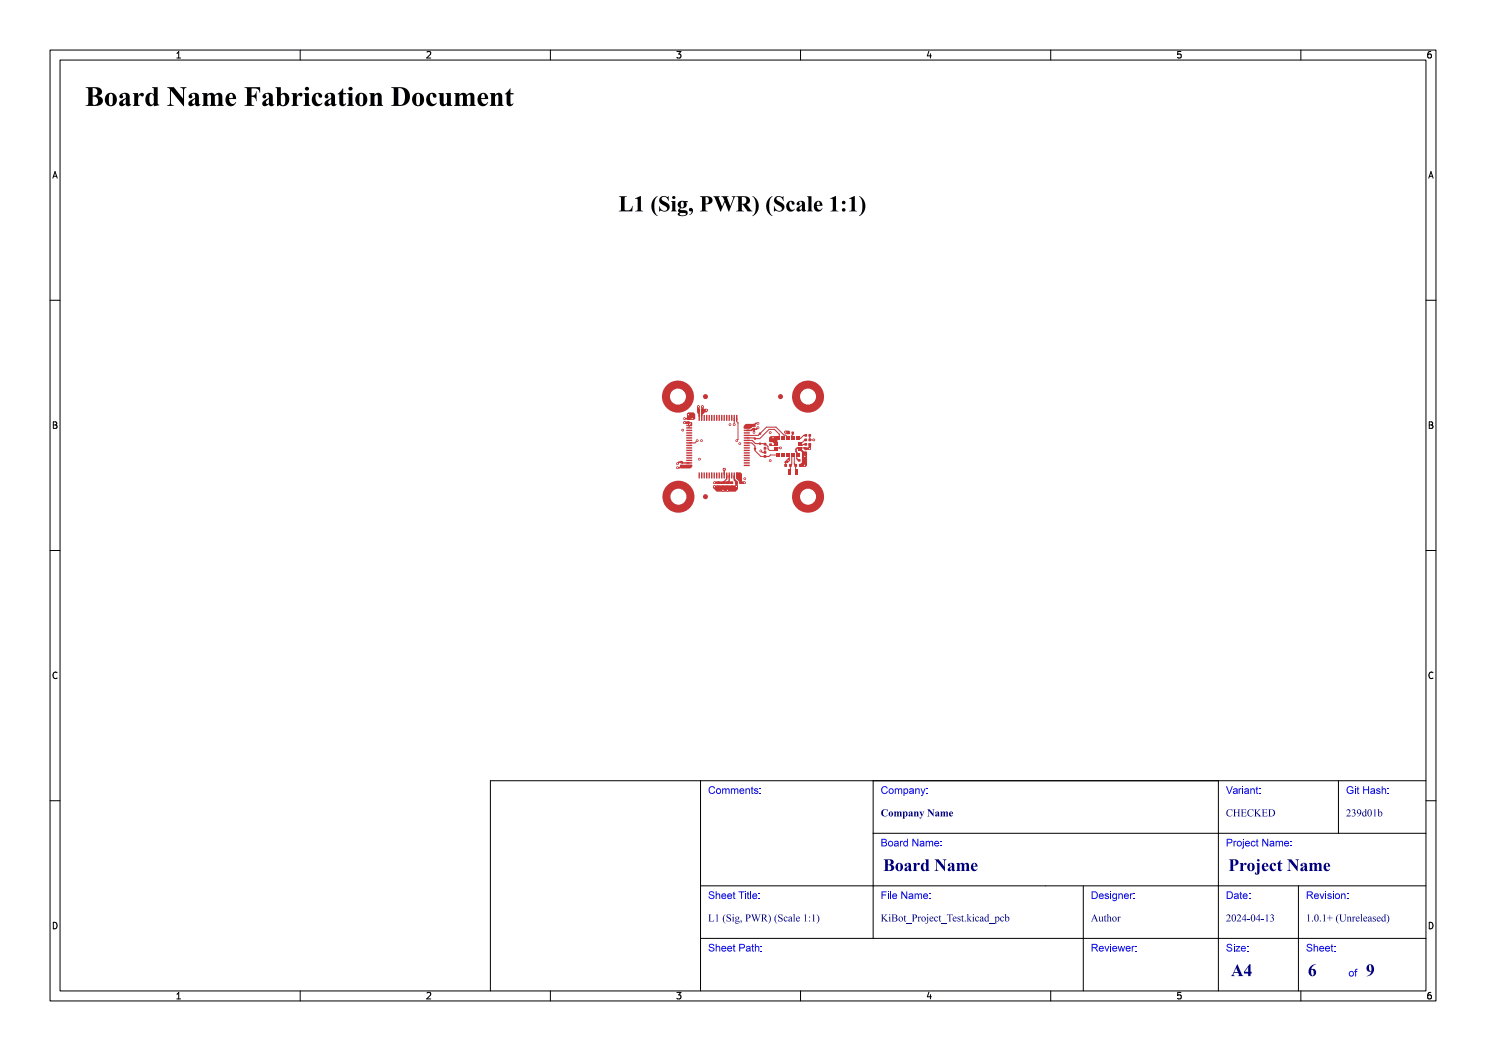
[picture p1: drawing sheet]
<svg xmlns="http://www.w3.org/2000/svg" width="297mm" height="210mm" viewBox="0 0 297 210" stroke-linecap="round" stroke-linejoin="round" font-family="sans-serif">
<defs><g id="words">
<text font-size="5.3" fill="#fff" x="17" y="21.5">Board Name Fabrication Document</text>
<text font-size="4.3" fill="#fff" x="116" y="42.5">L1 (Sig, PWR) (Scale 1:1)</text>
<g font-size="3.3" fill="#fff">
<text x="176.5" y="174.3">Board Name</text>
<text x="245.5" y="174.3">Project Name</text>
<text x="246" y="195.3">A4</text>
<text x="261.4" y="195.3">6</text>
<text x="273" y="195.3">9</text>
</g>
<g font-size="2" fill="#fff">
<text x="141.5" y="158.8">Comments:</text>
<text x="176" y="158.8">Company:</text>
<text x="245" y="158.8">Variant:</text>
<text x="269" y="158.8">Git Hash:</text>
<text x="176" y="163.3">Company Name</text>
<text x="245" y="163.3">CHECKED</text>
<text x="269" y="163.3">239d01b</text>
<text x="176" y="169.3">Board Name:</text>
<text x="245" y="169.3">Project Name:</text>
<text x="141.5" y="179.8">Sheet Title:</text>
<text x="176" y="179.8">File Name:</text>
<text x="218" y="179.8">Designer:</text>
<text x="245" y="179.8">Date:</text>
<text x="261" y="179.8">Revision:</text>
<text x="141.5" y="184.3">L1 (Sig, PWR) (Scale 1:1)</text>
<text x="176" y="184.3">KiBot_Project_Test.kicad_pcb</text>
<text x="218" y="184.3">Author</text>
<text x="245" y="184.3">2024-04-13</text>
<text x="261" y="184.3">1.0.1+ (Unreleased)</text>
<text x="141.5" y="190.3">Sheet Path:</text>
<text x="218" y="190.3">Reviewer:</text>
<text x="245" y="190.3">Size:</text>
<text x="261" y="190.3">Sheet:</text>
<text x="269.5" y="195.3">of</text>
</g>
<g font-size="1.7" fill="#fff">
<text x="35" y="11.6">1</text>
<text x="85" y="11.6">2</text>
<text x="135" y="11.6">3</text>
<text x="185" y="11.6">4</text>
<text x="235" y="11.6">5</text>
<text x="285" y="11.6">6</text>
<text x="10.5" y="35.6">A</text>
<text x="285.5" y="35.6">A</text>
<text x="10.5" y="85.6">B</text>
<text x="285.5" y="85.6">B</text>
<text x="10.5" y="135.7">C</text>
<text x="285.5" y="135.7">C</text>
<text x="10.5" y="185.6">D</text>
<text x="285.5" y="185.6">D</text>
<text x="35" y="199.7">1</text>
<text x="85" y="199.7">2</text>
<text x="135" y="199.7">3</text>
<text x="185" y="199.7">4</text>
<text x="235" y="199.7">5</text>
<text x="285" y="199.7">6</text>
</g>
</g></defs>
<g fill="#c83434">
<path d="M160.8 86.8h.5v.4h-.5z" fill-rule="evenodd"/>
<path d="M161.6 86.8h.5v.4h-.5z" fill-rule="evenodd"/>
<path d="M157.7 92.7h.5v.6h-.5z" fill-rule="evenodd"/>
<path d="M156.8 92.7h.5v.6h-.5z" fill-rule="evenodd"/>
<path d="M159.6 90.6h.3v.6h-.3z" fill-rule="evenodd"/>
<path d="M159.6 89.9h.6v.2h-.6z" fill-rule="evenodd"/>
<path d="M159.6 89.4h.6v.2h-.6z" fill-rule="evenodd"/>
<path d="M159.6 88.9h.6v.2h-.6z" fill-rule="evenodd"/>
<path d="M159.6 88.4h.6v.2h-.6z" fill-rule="evenodd"/>
<path d="M159.6 87.3h.3v.6h-.3z" fill-rule="evenodd"/>
<path d="M159.1 87.3h.3v.6h-.3z" fill-rule="evenodd"/>
<path d="M158.6 87.3h.3v.6h-.3z" fill-rule="evenodd"/>
<path d="M158.1 87.3h.3v.6h-.3z" fill-rule="evenodd"/>
<path d="M157.6 87.3h.3v.6h-.3z" fill-rule="evenodd"/>
<path d="M157.1 87.3h.3v.6h-.3z" fill-rule="evenodd"/>
<path d="M156.6 87.3h.3v.6h-.3z" fill-rule="evenodd"/>
<path d="M156.1 87.3h.3v.6h-.3z" fill-rule="evenodd"/>
<path d="M155.6 87.3h.3v.6h-.3z" fill-rule="evenodd"/>
<path d="M155.1 87.3h.3v.6h-.3z" fill-rule="evenodd"/>
<path d="M154.8 88.4h.6v.2h-.6z" fill-rule="evenodd"/>
<path d="M154.8 88.9h.6v.2h-.6z" fill-rule="evenodd"/>
<path d="M154.8 89.4h.6v.2h-.6z" fill-rule="evenodd"/>
<path d="M154.8 89.9h.6v.2h-.6z" fill-rule="evenodd"/>
<path d="M155.1 90.6h.3v.6h-.3z" fill-rule="evenodd"/>
<path d="M155.6 90.6h.3v.6h-.3z" fill-rule="evenodd"/>
<path d="M156.1 90.6h.3v.6h-.3z" fill-rule="evenodd"/>
<path d="M156.6 90.6h.3v.6h-.3z" fill-rule="evenodd"/>
<path d="M157.1 90.6h.3v.6h-.3z" fill-rule="evenodd"/>
<path d="M157.6 90.6h.3v.6h-.3z" fill-rule="evenodd"/>
<path d="M158.1 90.6h.3v.6h-.3z" fill-rule="evenodd"/>
<path d="M158.6 90.6h.3v.6h-.3z" fill-rule="evenodd"/>
<path d="M159.1 90.6h.3v.6h-.3z" fill-rule="evenodd"/>
<path d="M146.1 96.2h.4v.5h-.4z" fill-rule="evenodd"/>
<path d="M146.1 97h.4v.5h-.4z" fill-rule="evenodd"/>
<path d="M158.8 92.7h.5v.6h-.5z" fill-rule="evenodd"/>
<path d="M159.7 92.7h.5v.6h-.5z" fill-rule="evenodd"/>
<path d="M160.8 87.7h.5v.4h-.5z" fill-rule="evenodd"/>
<path d="M161.6 87.7h.5v.4h-.5z" fill-rule="evenodd"/>
<path d="M150.5 84.7h.4v.5h-.4z" fill-rule="evenodd"/>
<path d="M150.5 85.5h.4v.5h-.4z" fill-rule="evenodd"/>
<path d="M143.4 96.2h.4v.5h-.4z" fill-rule="evenodd"/>
<path d="M143.4 97h.4v.5h-.4z" fill-rule="evenodd"/>
<path d="M153.8 88.6h.4v.5h-.4z" fill-rule="evenodd"/>
<path d="M153.8 87.8h.4v.5h-.4z" fill-rule="evenodd"/>
<path d="M137.4 84.2h.4v.5h-.4z" fill-rule="evenodd"/>
<path d="M137.4 83.4h.4v.5h-.4z" fill-rule="evenodd"/>
<path d="M136 92.9h.4v.5h-.4z" fill-rule="evenodd"/>
<path d="M136 92.1h.4v.5h-.4z" fill-rule="evenodd"/>
<path d="M160.8 89.5h.5v.4h-.5z" fill-rule="evenodd"/>
<path d="M160.8 90.3h.5v.4h-.5z" fill-rule="evenodd"/>
<path d="M152.7 89.3h.4v.5h-.4z" fill-rule="evenodd"/>
<path d="M152.7 88.5h.4v.5h-.4z" fill-rule="evenodd"/>
<path d="M137.2 85.4h1.1v.2h-1.1z" fill-rule="evenodd"/>
<path d="M137.2 85.9h1.1v.2h-1.1z" fill-rule="evenodd"/>
<path d="M137.2 86.4h1.1v.2h-1.1z" fill-rule="evenodd"/>
<path d="M137.2 86.9h1.1v.2h-1.1z" fill-rule="evenodd"/>
<path d="M137.2 87.4h1.1v.2h-1.1z" fill-rule="evenodd"/>
<path d="M137.2 87.9h1.1v.2h-1.1z" fill-rule="evenodd"/>
<path d="M137.2 88.4h1.1v.2h-1.1z" fill-rule="evenodd"/>
<path d="M137.2 88.9h1.1v.2h-1.1z" fill-rule="evenodd"/>
<path d="M137.2 89.4h1.1v.2h-1.1z" fill-rule="evenodd"/>
<path d="M137.2 89.9h1.1v.2h-1.1z" fill-rule="evenodd"/>
<path d="M137.2 90.4h1.1v.2h-1.1z" fill-rule="evenodd"/>
<path d="M137.2 90.9h1.1v.2h-1.1z" fill-rule="evenodd"/>
<path d="M137.2 91.4h1.1v.2h-1.1z" fill-rule="evenodd"/>
<path d="M137.2 91.9h1.1v.2h-1.1z" fill-rule="evenodd"/>
<path d="M137.2 92.4h1.1v.2h-1.1z" fill-rule="evenodd"/>
<path d="M137.2 92.9h1.1v.2h-1.1z" fill-rule="evenodd"/>
<path d="M139.6 94.4l.3 .1-.1 1.1-.2-.1z" fill-rule="evenodd"/>
<path d="M140.1 94.4l.3 .1-.1 1.1h-.2z" fill-rule="evenodd"/>
<path d="M140.6 94.4l.3 .1-.1 1.1-.2-.1z" fill-rule="evenodd"/>
<path d="M141.1 94.4l.3 .1-.1 1.1-.2-.1z" fill-rule="evenodd"/>
<path d="M141.6 94.4l.3 .1-.1 1.1-.2-.1z" fill-rule="evenodd"/>
<path d="M142.1 94.4l.3 .1-.1 1.1-.2-.1z" fill-rule="evenodd"/>
<path d="M142.6 94.4l.3 .1-.1 1.1-.2-.1z" fill-rule="evenodd"/>
<path d="M143.1 94.4l.3 .1-.1 1.1h-.2z" fill-rule="evenodd"/>
<path d="M143.6 94.4l.3 .1-.1 1.1-.2-.1z" fill-rule="evenodd"/>
<path d="M144.1 94.4l.3 .1-.1 1.1-.2-.1z" fill-rule="evenodd"/>
<path d="M144.6 94.4l.3 .1-.1 1.1-.2-.1z" fill-rule="evenodd"/>
<path d="M145.1 94.4l.3 .1-.1 1.1-.2-.1z" fill-rule="evenodd"/>
<path d="M145.6 94.4l.3 .1-.1 1.1-.2-.1z" fill-rule="evenodd"/>
<path d="M146.1 94.4l.3 .1-.1 1.1h-.2z" fill-rule="evenodd"/>
<path d="M146.6 94.4l.3 .1-.1 1.1-.2-.1z" fill-rule="evenodd"/>
<path d="M147.1 94.4l.3 .1-.1 1.1-.2-.1z" fill-rule="evenodd"/>
<path d="M148.7 92.9h1.1l.1 .2h-1.2z" fill-rule="evenodd"/>
<path d="M148.7 92.4h1.1l.1 .2h-1.2z" fill-rule="evenodd"/>
<path d="M148.7 91.9h1.1l.1 .2h-1.2z" fill-rule="evenodd"/>
<path d="M148.7 91.4h1.1l.1 .2h-1.2z" fill-rule="evenodd"/>
<path d="M148.7 90.9h1.1l.1 .2h-1.2z" fill-rule="evenodd"/>
<path d="M148.7 90.4h1.1l.1 .2h-1.2z" fill-rule="evenodd"/>
<path d="M148.7 89.9h1.1l.1 .2h-1.2z" fill-rule="evenodd"/>
<path d="M148.7 89.4h1.1l.1 .2h-1.2z" fill-rule="evenodd"/>
<path d="M148.7 88.9h1.1l.1 .2h-1.2z" fill-rule="evenodd"/>
<path d="M148.7 88.4h1.1l.1 .2h-1.2z" fill-rule="evenodd"/>
<path d="M148.7 87.9h1.1l.1 .2h-1.2z" fill-rule="evenodd"/>
<path d="M148.7 87.4h1.1l.1 .2h-1.2z" fill-rule="evenodd"/>
<path d="M148.7 86.9h1.1l.1 .2h-1.2z" fill-rule="evenodd"/>
<path d="M148.7 86.4h1.1l.1 .2h-1.2z" fill-rule="evenodd"/>
<path d="M148.7 85.9h1.1l.1 .2h-1.2z" fill-rule="evenodd"/>
<path d="M148.7 85.4h1.1l.1 .2h-1.2z" fill-rule="evenodd"/>
<path d="M147.1 82.9h.3l-.1 1.2-.2-.1z" fill-rule="evenodd"/>
<path d="M146.6 82.9l.3 .1-.1 1.1-.2-.1z" fill-rule="evenodd"/>
<path d="M146.1 82.9l.3 .1-.1 1.1h-.2z" fill-rule="evenodd"/>
<path d="M145.6 82.9l.3 .1-.1 1.1-.2-.1z" fill-rule="evenodd"/>
<path d="M145.1 82.9l.3 .1-.1 1.1-.2-.1z" fill-rule="evenodd"/>
<path d="M144.6 82.9l.3 .1-.1 1.1-.2-.1z" fill-rule="evenodd"/>
<path d="M144.1 82.9h.3l-.1 1.2-.2-.1z" fill-rule="evenodd"/>
<path d="M143.6 82.9l.3 .1-.1 1.1-.2-.1z" fill-rule="evenodd"/>
<path d="M143.1 82.9l.3 .1-.1 1.1h-.2z" fill-rule="evenodd"/>
<path d="M142.6 82.9l.3 .1-.1 1.1-.2-.1z" fill-rule="evenodd"/>
<path d="M142.1 82.9l.3 .1-.1 1.1-.2-.1z" fill-rule="evenodd"/>
<path d="M141.6 82.9l.3 .1-.1 1.1-.2-.1z" fill-rule="evenodd"/>
<path d="M141.1 82.9h.3l-.1 1.2-.2-.1z" fill-rule="evenodd"/>
<path d="M140.6 82.9l.3 .1-.1 1.1-.2-.1z" fill-rule="evenodd"/>
<path d="M140.1 82.9l.3 .1-.1 1.1h-.2z" fill-rule="evenodd"/>
<path d="M139.6 82.9l.3 .1-.1 1.1-.2-.1z" fill-rule="evenodd"/>
<path d="M147.8 96.2h.4v.5h-.4z" fill-rule="evenodd"/>
<path d="M147 96.2h.4v.5h-.4z" fill-rule="evenodd"/>
<path d="M152.7 90.2h.4v.4h-.4z" fill-rule="evenodd"/>
<path d="M152.7 91h.4v.4h-.4z" fill-rule="evenodd"/>
<path d="M158.9 93.8h.6v1.1h-.6z" fill-rule="evenodd"/>
<path d="M157.5 93.8h.6v1.1h-.6z" fill-rule="evenodd"/>
<path d="M145.2 96.2h.4v.5h-.4z" fill-rule="evenodd"/>
<path d="M145.2 97h.4v.5h-.4z" fill-rule="evenodd"/>
<path d="M144.3 96.2h.4v.5h-.4z" fill-rule="evenodd"/>
<path d="M144.3 97h.4v.5h-.4z" fill-rule="evenodd"/>
<path d="M139.4 81.7h.4v.5h-.4z" fill-rule="evenodd"/>
<path d="M140.2 81.7h.4v.5h-.4z" fill-rule="evenodd"/>
<path d="M161.6 88.6h.5v.4h-.5z" fill-rule="evenodd"/>
<path d="M160.8 88.6h.5v.4h-.5z" fill-rule="evenodd"/>
<path d="M159.5 91.8h.5v.4h-.5z" fill-rule="evenodd"/>
<path d="M160.3 91.8h.5v.4h-.5z" fill-rule="evenodd"/>
<path d="M158.2 86.3h.5v.4h-.5z" fill-rule="evenodd"/>
<path d="M157.4 86.3h.5v.4h-.5z" fill-rule="evenodd"/>
</g>
<g fill="#c83434">
<circle cx="141" cy="99.3" r=".5"/>
<circle cx="150.9" cy="89.7" r=".25"/>
<circle cx="156" cy="79.2" r=".5"/>
<circle cx="161.5" cy="79.2" r="3.2"/>
<circle cx="141" cy="79.2" r=".5"/>
<circle cx="135.5" cy="79.3" r="3.2"/>
<circle cx="150.9" cy="87.6" r=".25"/>
<circle cx="151.9" cy="88.6" r=".25"/>
<circle cx="161.5" cy="99.3" r="3.2"/>
<circle cx="135.6" cy="99.3" r="3.2"/>
<circle cx="151.9" cy="86.7" r=".25"/>
<circle cx="140.4" cy="81.2" r=".28"/>
<circle cx="144.7" cy="93.8" r=".27"/>
<circle cx="135.4" cy="92.7" r=".27"/>
<circle cx="138.4" cy="83.7" r=".27"/>
<circle cx="157" cy="86.3" r=".28"/>
<circle cx="147.9" cy="88.6" r=".28"/>
<circle cx="150.7" cy="86.4" r=".28"/>
<circle cx="141.2" cy="81.9" r=".27"/>
<circle cx="160.8" cy="91.2" r=".27"/>
<circle cx="162.7" cy="87.9" r=".28"/>
<circle cx="148.8" cy="95.7" r=".27"/>
<circle cx="137.6" cy="82.8" r=".28"/>
<circle cx="160.8" cy="93" r=".27"/>
<circle cx="151.5" cy="85.4" r=".27"/>
<circle cx="153.9" cy="86.5" r=".27"/>
<circle cx="157.5" cy="92" r=".27"/>
<circle cx="136.8" cy="83.7" r=".27"/>
<circle cx="156" cy="89.5" r=".28"/>
<circle cx="136.4" cy="86" r=".27"/>
<circle cx="154.5" cy="87.4" r=".27"/>
<circle cx="145.9" cy="84.8" r=".28"/>
<circle cx="144.5" cy="98" r=".28"/>
<circle cx="142.8" cy="97.3" r=".27"/>
<circle cx="145.4" cy="98" r=".28"/>
<circle cx="140.2" cy="88.1" r=".27"/>
<circle cx="139.8" cy="91.8" r=".27"/>
<circle cx="147.2" cy="97.2" r=".28"/>
<circle cx="153.9" cy="92" r=".27"/>
<circle cx="136.8" cy="84.4" r=".27"/>
<circle cx="161.8" cy="89.7" r=".28"/>
<circle cx="152.1" cy="90.1" r=".28"/>
<circle cx="142.8" cy="96.4" r=".27"/>
<circle cx="151.5" cy="84.6" r=".27"/>
<circle cx="139.6" cy="81.2" r=".28"/>
<circle cx="135.4" cy="93.4" r=".27"/>
<circle cx="148.8" cy="96.4" r=".27"/>
<circle cx="139.4" cy="88.1" r=".28"/>
<circle cx="146.8" cy="84.8" r=".28"/>
<circle cx="147.2" cy="88.1" r=".27"/>
</g>
<path d="M136.2 93.1l-.3 .4h-.5M136.8 83.6h.8M137.8 92.5h-1.4l-.2-.1h-.5l-.3 .2M150.7 85.7v.7M151.5 85.4l-.3 .3h-.7l-.3 .3h-1M151.5 84.6h-.5l-.3 .4M158.4 86.5v.3M159.4 91.8l.3 .2M159.9 89.5h-.6l-.2 .3 .2 1.1M160.7 89.5l.3 .2" fill="none" stroke="#c83434" stroke-width=".3"/>
<g fill="none" stroke="#c83434" stroke-width=".2">
<path d="M139.4 88l-.5 .5h-1.1M146.7 83.5v1.4M147.3 83.5v.8l.2 .2v3.3l-.2 .2M149.2 87h2.3l1.7-1.6h1.9l1.6 1.6h.3l.2 .1v.5M149.2 88.5h1.1l.6 .6v1l1.2 1.1h1.6l.3-.3h1.2M149.2 87.5l2.7 .2 1.8-1.9h1.1l.9 1v.8M149.2 88h1.1l.7 .7h1.8l.7 .6v.4l.3 .3h1.3M152.9 89.6v.8h-.5l-.3-.3M154 88.9l.2 .1h.9M155.1 89.5h.9M158.2 90.9v1.8l-.2 .3v1.2l-.2 .2M158.4 86.8l-.2 .2v.6"/>
<path d="M158.7 90.9v1.8l.3 .3v1.2l.2 .2M159.3 90.9v.8l.1 .1M159.9 89.5h.8M161 87.9h-.1l-.6 .6h-.4M161 87h-.4l-.6 .6h-.2M161 88.8l-1.1 .2M161.8 87v.9h.8M162.6 87.9h.1"/>
</g>
<path d="M136.8 84.5h.8M139.6 81.3v.7M140.4 81.3v.7M142.8 96.5h3.5M147.2 96.5v.7M148 96.5h.8M161.8 88.8v.8l-.8 .1" fill="none" stroke="#c83434" stroke-width=".5"/>
<path d="M145.2 95v.7l-.7 .8M145.7 95v1.1l-.3 .4" fill="none" stroke="#c83434" stroke-width=".25"/>
<g fill="#c83434">
<path d="M144.5 93.5l.5 .1-.2 1.2h-.2z" fill-rule="evenodd"/>
<path d="M159.6 89.9h.7l.4 .3h.4l.2 .2v2.6l-.3 .3h-1.1l-.2-.2v-.3l.6-.4v-2l-.3-.3h-.4z" fill-rule="evenodd"/>
<path d="M139.4 81.7h.3l.2 .1v1.3l-.2 .2-.1-.6-.2-.2z" fill-rule="evenodd"/>
<path d="M147.1 94.4h.9l.3 .3-.1 1.7h-.4l-.7-.8z" fill-rule="evenodd"/>
<path d="M137.3 82.6l.3-.2h1l.3 .4v.9l-.2 .2h-1.3z" fill-rule="evenodd"/>
<path d="M149 84.7h1.7l.3 .5-.5 .1-.5 .3-1.2 .1-.1-.2v-.4z" fill-rule="evenodd"/>
<path d="M140.1 81.8l1.2-.1 .1 .1v.4l-.2 .2h-.3l-.4 .4-.2 .3h-.2z" fill-rule="evenodd"/>
<path d="M146.6 94.9l.3 .1v.7l.6 .6-.1 .4-.5-.1v-.3l-.3-.4z" fill-rule="evenodd"/>
<path d="M154 87.2h1.4v1.2l-.2 .2-.5 .1-.3-.3h-.5l-.2-.2v-.7z" fill-rule="evenodd"/>
<path d="M157.7 91h.2v1.1l-.5 .4h-.3v.4l-.1 .1-.2-.7 .9-.9z" fill-rule="evenodd"/>
<path d="M136 92.9l2.3-.1v.4l-.3 .4h-1.8l-.3-.3z" fill-rule="evenodd"/>
<path d="M137.5 84.5l.6-.2 .2 .2v.6l-.4 .1-.1 .3-.2-.3-.4-.1v-.1l.6-.1 .3-.4h-.4v.4h-.2z" fill-rule="evenodd"/>
<path d="M156.9 86.1h.8l.2 .4-.3 .2-.7-.1-.1-.1z" fill-rule="evenodd"/>
<path d="M142.5 97h4.9l.1 .7-.5 .5-3.7 .1-.8-.8z" fill-rule="evenodd"/>
</g>
<g fill="#fff">
<circle cx="140.4" cy="81.2" r=".12"/>
<circle cx="144.8" cy="93.8" r=".12"/>
<circle cx="135.4" cy="92.7" r=".12"/>
<circle cx="138.3" cy="83.7" r=".12"/>
<circle cx="157" cy="86.3" r=".12"/>
<circle cx="147.9" cy="88.6" r=".12"/>
<circle cx="150.7" cy="86.4" r=".13"/>
<circle cx="141.2" cy="81.9" r=".12"/>
<circle cx="160.9" cy="91.2" r=".13"/>
<circle cx="162.7" cy="87.9" r=".13"/>
<circle cx="148.9" cy="95.6" r=".13"/>
<circle cx="137.6" cy="82.8" r=".12"/>
<circle cx="160.8" cy="93" r=".12"/>
<circle cx="151.5" cy="85.4" r=".13"/>
<circle cx="153.9" cy="86.5" r=".12"/>
<circle cx="157.5" cy="92" r=".13"/>
<circle cx="136.8" cy="83.7" r=".12"/>
<circle cx="156" cy="89.5" r=".12"/>
<circle cx="136.4" cy="86" r=".12"/>
<circle cx="154.5" cy="87.4" r=".12"/>
<circle cx="145.9" cy="84.9" r=".13"/>
<circle cx="144.5" cy="98" r=".12"/>
<circle cx="142.8" cy="97.2" r=".12"/>
<circle cx="145.4" cy="98" r=".12"/>
<circle cx="140.2" cy="88" r=".13"/>
<circle cx="139.8" cy="91.8" r=".13"/>
<circle cx="147.2" cy="97.2" r=".13"/>
<circle cx="153.9" cy="92.1" r=".12"/>
<circle cx="136.8" cy="84.4" r=".12"/>
<circle cx="161.8" cy="89.7" r=".12"/>
<circle cx="152" cy="90.1" r=".13"/>
<circle cx="142.8" cy="96.5" r=".13"/>
<circle cx="151.5" cy="84.6" r=".12"/>
<circle cx="139.6" cy="81.2" r=".12"/>
<circle cx="135.4" cy="93.5" r=".12"/>
<circle cx="148.8" cy="96.5" r=".13"/>
<circle cx="139.3" cy="88" r=".13"/>
<circle cx="146.8" cy="84.9" r=".13"/>
<circle cx="147.3" cy="88" r=".13"/>
<circle cx="161.5" cy="79.2" r="1.6"/>
<circle cx="135.5" cy="79.2" r="1.6"/>
<circle cx="161.5" cy="99.3" r="1.6"/>
<circle cx="135.6" cy="99.3" r="1.6"/>
</g>
<g fill="none" stroke="#000" stroke-width=".2">
<path d="M10 10h277v190h-277zM12 12h273v186h-273zM35.3 11.6h.8M35.3 10.7l.4-.4v1.3M60 10v2M85.3 10.4l.5-.1 .3 .4-.8 .9h.8M110 10v2M135.3 10.3h.8l-.4 .5 .3 .1v.6l-.2 .1-.5-.1M160 10v2M185.7 10.2l-.4 1h.9M186 10.7v.9M210 10v2"/>
<path d="M236 10.3h-.6l-.1 .6 .2-.1 .5 .1 .1 .1-.1 .5-.2 .1-.5-.1M260 10v2M286 10.3l-.4 .1-.2 .2-.1 .7 .3 .3 .4-.1 .1-.5-.1-.1-.4-.1-.3 .2M10.6 35.6l.4-1.3 .4 1.3M10.7 35.2h.6M285.6 35.6l.4-1.3 .4 1.3M285.7 35.2h.6M10 60h2M285 60h2M10.7 84.3h.4l.2 .2-.2 .4 .2 .1 .1 .3-.2 .3h-.5zM10.7 84.9h.4M285.7 84.3h.4l.2 .2-.2 .4 .2 .1 .1 .3-.2 .3h-.5z"/>
<path d="M285.7 84.9h.4M10 110h2M285 110h2M11.4 134.4a.62 .62 0 0 0-.9 .5 .62 .62 0 0 0 .7 .7l.2-.1M286.4 134.4a.62 .62 0 0 0-.9 .5 .62 .62 0 0 0 .7 .7l.2-.1M10 160h2M285 160h2M10.7 184.3a.66 .66 0 0 1 .7 .6 .66 .66 0 0 1-.7 .7zM35.3 198.7l.4-.4v1.3M35.3 199.6h.8M60 198v2M85.3 198.4l.5-.1 .3 .4-.8 .9h.8"/>
<path d="M110 198v2M135.3 198.3h.8l-.4 .5 .3 .1v.6l-.2 .1-.5-.1M160 198v2M185.7 198.2l-.4 1h.9M186 198.7v.9M210 198v2M236 198.3h-.6l-.1 .6 .2-.1 .5 .1 .1 .1-.1 .5-.2 .1-.5-.1M260 198v2M285.7 184.3a.66 .66 0 0 1 .7 .6 .66 .66 0 0 1-.7 .7zM286 198.3l-.4 .1-.2 .2-.1 .8 .3 .2 .4-.1 .1-.5-.1-.1-.4-.1-.3 .2"/>
</g>
<path d="M262 193.1l.5-.3 .6-.1-.7 .4-.3 .6a.72 .72 0 0 1 .9 .4 .72 .72 0 0 1-.4 1 .72 .72 0 0 1-1-.5l-.1-.4h.6v.2a.34 .34 0 0 0 0 .4 .34 .34 0 0 0 .4 .1l.1-.3a.54 .54 0 0 0-.5-.8v.4h-.6l.1-.6z" fill-rule="evenodd" fill="#00007f"/>
<g fill="#00f">
<path d="M261.3 188.7a.6 .6 0 0 1 1 .3h-.2a.33 .33 0 0 0-.4-.2 .33 .33 0 0 0-.3 .3 .71 .71 0 0 1 .8 .8 .64 .64 0 0 1-.6 .2 .64 .64 0 0 1-.5-.5h.2a.39 .39 0 0 0 .4 .4 .39 .39 0 0 0 .4-.4l-.2-.1a.57 .57 0 0 1-.5-.2 .57 .57 0 0 1-.1-.6z" fill-rule="evenodd"/>
<path d="M262.6 188.6h.1v.6l.4-.2 .3 .2v.9h-.1v-.7l-.3-.2-.2 .1-.1 .8h-.1z" fill-rule="evenodd"/>
<path d="M263.8 189.2a.51 .51 0 0 1 .6-.1 .51 .51 0 0 1 .3 .5h-.8l.2 .4 .6-.2a.53 .53 0 0 1-.7 .3 .53 .53 0 0 1-.3-.7h.8l-.3-.2-.5 .2z" fill-rule="evenodd"/>
<path d="M265 189.2a.51 .51 0 0 1 .6-.1 .51 .51 0 0 1 .2 .5h-.8l.3 .4 .5-.2a.53 .53 0 0 1-.7 .3 .53 .53 0 0 1-.3-.7h.8l-.3-.2-.5 .2z" fill-rule="evenodd"/>
<path d="M266.1 188.8l.2-.2v.4h.2v.2h-.2v.6l.2 .3-.4-.1v-.8h-.1z" fill-rule="evenodd"/>
<path d="M266.7 189h.2v.2h-.2z" fill-rule="evenodd"/>
<path d="M266.7 189.9h.2v.2h-.2z" fill-rule="evenodd"/>
<path d="M269.7 194.1a.54 .54 0 0 1 .9 .1 .54 .54 0 0 1-.3 .8 .54 .54 0 0 1-.7-.4h.2a.33 .33 0 0 0 .5 .2 .33 .33 0 0 0 0-.5 .33 .33 0 0 0-.5 .2l-.2 .1z" fill-rule="evenodd"/>
<path d="M270.9 193.7l.4-.1v.2l-.2 .1 .2 .3h-.3v.9h-.1v-.9h-.2z" fill-rule="evenodd"/>
</g>
<path d="M273.4 192.9a.89 .89 0 0 1 1.1 .1 .89 .89 0 0 1 0 1.2 1.39 1.39 0 0 1-1.4 .8l.7-.3 .3-.6-.2 .1a.66 .66 0 0 1-.7-.3 .66 .66 0 0 1-.1-.7h.5a.47 .47 0 0 0 0 .6 .47 .47 0 0 0 .5 .2v-.6a.37 .37 0 0 0-.1-.4 .37 .37 0 0 0-.3-.1l-.1 .3h-.5z" fill-rule="evenodd" fill="#00007f"/>
<g fill="#00f">
<path d="M245.3 188.7a.6 .6 0 0 1 1 .3h-.2a.33 .33 0 0 0-.4-.2 .33 .33 0 0 0-.3 .3 .71 .71 0 0 1 .8 .8 .64 .64 0 0 1-.6 .2 .64 .64 0 0 1-.5-.5h.2a.39 .39 0 0 0 .4 .4 .39 .39 0 0 0 .4-.4l-.1-.1a.62 .62 0 0 1-.7-.8z" fill-rule="evenodd"/>
<path d="M246.6 188.6h.1v.2h-.1z" fill-rule="evenodd"/>
<path d="M246.6 189h.1v1.1h-.1z" fill-rule="evenodd"/>
<path d="M247 189h.9l-.8 .9h.8v.2h-1v-.1l.7-.8h-.6z" fill-rule="evenodd"/>
<path d="M248.1 189.2a.51 .51 0 0 1 .7-.1 .51 .51 0 0 1 .2 .5h-.8l.2 .4 .6-.2a.53 .53 0 0 1-.7 .3 .53 .53 0 0 1-.3-.7h.8l-.3-.2-.5 .2z" fill-rule="evenodd"/>
<path d="M249.3 189h.2v.2h-.2z" fill-rule="evenodd"/>
<path d="M249.3 189.9h.2v.2h-.2z" fill-rule="evenodd"/>
</g>
<g fill="#00007f">
<path d="M247.3 192.7l.9 2 .3 .3h-1.1l.3-.1-.2-.5h-.8l-.2 .4 .3 .2h-.8l.6-.8h.8l-.3-.8-.4 .8h-.1z" fill-rule="evenodd"/>
<path d="M249.7 192.7h.2v1.5h.3v.3h-.3v.5h-.4v-.5h-.9v-.3h.9v-.9l-.7 .9h-.2z" fill-rule="evenodd"/>
</g>
<path d="M285 177h-41.5v21M243.5 187.5h41.5M259.5 187.5v10.5" fill="none" stroke="#000" stroke-width=".2"/>
<g fill="#00f">
<path d="M261.2 178.1h.6a.42 .42 0 0 1 .6 .3 .42 .42 0 0 1-.4 .5l.5 .7h-.2l-.4-.6-.3-.1h-.2v.7h-.2v-.8h.7a.24 .24 0 0 0 .3-.3 .24 .24 0 0 0-.3-.2h-.5v.5h-.2z" fill-rule="evenodd"/>
<path d="M262.7 178.7a.51 .51 0 0 1 .7-.1 .51 .51 0 0 1 .2 .5h-.8l.2 .4 .6-.2a.53 .53 0 0 1-.7 .3 .53 .53 0 0 1-.3-.7h.8l-.3-.2-.5 .2z" fill-rule="evenodd"/>
<path d="M263.7 178.5h.2l.3 .9 .3-.9h.2l-.4 1.1h-.2z" fill-rule="evenodd"/>
<path d="M264.9 178.1h.2v.2h-.2z" fill-rule="evenodd"/>
<path d="M264.9 178.5h.2v1.1h-.2z" fill-rule="evenodd"/>
<path d="M265.4 178.6l.5-.1 .2 .3-.5-.1-.1 .2a.49 .49 0 0 1 .5 .1 .49 .49 0 0 1 .1 .5l-.5 .1-.3-.3 .2 .1a.23 .23 0 0 0 .4 .1 .23 .23 0 0 0 0-.3 .23 .23 0 0 0-.3-.1l-.3-.1z" fill-rule="evenodd"/>
<path d="M266.4 178.1h.2v.2h-.2z" fill-rule="evenodd"/>
<path d="M266.4 178.5h.2v1.1h-.2z" fill-rule="evenodd"/>
<path d="M267 178.6a.54 .54 0 0 1 .8 .1 .54 .54 0 0 1-.3 .8 .54 .54 0 0 1-.7-.4h.2a.33 .33 0 0 0 .5 .2 .33 .33 0 0 0 0-.5 .33 .33 0 0 0-.5 .2l-.2 .1z" fill-rule="evenodd"/>
<path d="M268 178.5h.2v.2a.39 .39 0 0 1 .5-.2 .39 .39 0 0 1 .2 .4v.7h-.2v-.8l-.2-.1-.3 .2v.7h-.2z" fill-rule="evenodd"/>
<path d="M269.3 178.5h.2v.2h-.2z" fill-rule="evenodd"/>
<path d="M269.3 179.4h.2v.2h-.2z" fill-rule="evenodd"/>
</g>
<g fill="#00007f">
<path d="M261.3 182.9l.3-.2v1.3l.2 .1h-.5l.2-.1v-1l-.1-.1z" fill-rule="evenodd"/>
<path d="M262.9 182.8a.55 .55 0 0 1 .6 .2 .55 .55 0 0 1 0 .7 .47 .47 0 0 1-.5 .4 .47 .47 0 0 1-.3-.6h.2v.1a.29 .29 0 0 0 .2 .5 .29 .29 0 0 0 .3-.5v-.4a.3 .3 0 0 0-.3-.4 .3 .3 0 0 0-.2 .5v.2h-.2z" fill-rule="evenodd"/>
<path d="M264.4 182.9l.4-.2v1.3l.2 .1h-.6l.2-.1v-1v-.1z" fill-rule="evenodd"/>
<path d="M265.8 182.9v.5h.6l-.6 .1v.5v-.5h-.6l.6-.1z" fill-rule="evenodd"/>
<path d="M267.3 182.8l.3-.1a1.35 1.35 0 0 0 0 1.9 1.09 1.09 0 0 1-.3-1.8z" fill-rule="evenodd"/>
<path d="M267.6 182.7h.6l-.2 .2v.7a.41 .41 0 0 0 .4 .5 .41 .41 0 0 0 .4-.5v-.8l-.2-.1h.5l-.2 .2v.6a.55 .55 0 0 1-.5 .7 .55 .55 0 0 1-.6-.6v-.8z" fill-rule="evenodd"/>
<path d="M269.1 183.3l.4-.2v.2a.27 .27 0 0 1 .4-.1 .27 .27 0 0 1 .1 .3v.5l.2 .1h-.5l.2-.1v-.5a.2 .2 0 0 0-.2-.2 .2 .2 0 0 0-.2 .1v.6l.1 .1h-.4l.1-.1v-.5z" fill-rule="evenodd"/>
<path d="M270.2 183.3l.3-.2v.3a.2 .2 0 0 1 .2-.2 .2 .2 0 0 1 .2 .1l-.4 .2v.5l.2 .1h-.5l.1-.1 .1-.5z" fill-rule="evenodd"/>
<path d="M271.1 183.3l.4-.2 .2 .3 .1 .1h-.7l.2 .4 .2 .1 .2-.2a.41 .41 0 0 1-.5 .3 .41 .41 0 0 1-.2-.6h.5l-.2-.3-.3 .3z" fill-rule="evenodd"/>
<path d="M271.9 182.8l.3-.1v1.3l.2 .1h-.5l.1-.1v-1z" fill-rule="evenodd"/>
<path d="M272.6 183.3l.4-.2 .2 .3 .1 .1h-.7l.2 .4 .2 .1 .2-.2a.41 .41 0 0 1-.5 .3 .41 .41 0 0 1-.2-.6h.6l-.2-.3-.4 .3z" fill-rule="evenodd"/>
<path d="M273.5 183.3l.2-.2 .4 .1v.8h.2l-.3 .2-.1-.2-.4 .1-.1-.2 .3 .1 .2-.1v-.3l-.5 .3 .3-.3a.2 .2 0 0 0 .2-.2 .2 .2 0 0 0-.2-.2l-.2 .3z" fill-rule="evenodd"/>
<path d="M274.4 183.2l.5-.1v.4l-.3-.3a.15 .15 0 0 0-.1 .2 .15 .15 0 0 0 .1 .1 .35 .35 0 0 1 .3 .5 .35 .35 0 0 1-.5 .2v-.4a.24 .24 0 0 0 .2 .3 .24 .24 0 0 0 .3-.3 .24 .24 0 0 0-.4-.1l-.1-.2z" fill-rule="evenodd"/>
<path d="M275.3 183.3l.4-.2 .2 .3 .1 .1h-.7l.2 .4 .2 .1 .2-.2a.41 .41 0 0 1-.5 .3 .41 .41 0 0 1-.2-.6h.5l-.2-.3-.3 .3z" fill-rule="evenodd"/>
<path d="M276.6 182.8l.3-.1v1.3h.2l-.4 .2v-.2a.4 .4 0 0 1-.5 .1 .4 .4 0 0 1-.1-.5h.2l.2 .4 .2-.1-.1-.7-.2 .1-.1 .3h-.2l.2-.4h.4v-.4z" fill-rule="evenodd"/>
<path d="M277.1 182.7a1.08 1.08 0 0 1 0 1.9v-.1a1.34 1.34 0 0 0 0-1.8z" fill-rule="evenodd"/>
<circle cx="262.3" cy="184" r=".12"/>
<circle cx="263.9" cy="184" r=".12"/>
</g>
<path d="M259.5 177v10.5" fill="none" stroke="#000" stroke-width=".2"/>
<g fill="#00f">
<path d="M245.2 178.1h.5a.76 .76 0 0 1 .7 .7 .76 .76 0 0 1-.7 .8h-.5v-.2h.5a.58 .58 0 0 0 .5-.5 .58 .58 0 0 0-.5-.6h-.3v1.1h-.2z" fill-rule="evenodd"/>
<path d="M246.7 178.6a.47 .47 0 0 1 .5-.1 .47 .47 0 0 1 .4 .4v.7h-.2v-.1a.43 .43 0 0 1-.5 .2 .43 .43 0 0 1-.3-.4l.5 .2 .3-.3v-.1l-.8 .2 .2-.3 .6-.1-.2-.2-.6 .1z" fill-rule="evenodd"/>
<path d="M247.9 178.3l.2-.2v.4h.1v.2h-.1v.6l.2 .3-.4-.1v-.8h-.2z" fill-rule="evenodd"/>
<path d="M248.5 178.7a.51 .51 0 0 1 .6-.1 .51 .51 0 0 1 .3 .5h-.9l.3 .4 .6-.2a.53 .53 0 0 1-.7 .3 .53 .53 0 0 1-.3-.7h.8l-.3-.2-.5 .2z" fill-rule="evenodd"/>
<path d="M249.6 178.5h.2v.2h-.2z" fill-rule="evenodd"/>
<path d="M249.6 179.4h.2v.2h-.2z" fill-rule="evenodd"/>
</g>
<path d="M285 166.5h-41.5v10.5" fill="none" stroke="#000" stroke-width=".2"/>
<g fill="#00f">
<path d="M245.2 167.6h.5a.47 .47 0 0 1 .6 .4 .47 .47 0 0 1-.5 .5h-.4v.6h-.2v-.8h.7l.2-.2-.2-.3h-.5v.5h-.2z" fill-rule="evenodd"/>
<path d="M246.6 168h.1v.2l.2-.2h.2v.2a.24 .24 0 0 0-.3 .1 .24 .24 0 0 0-.1 .2v.6h-.1z" fill-rule="evenodd"/>
<path d="M247.3 168.1a.54 .54 0 0 1 .9 .1 .54 .54 0 0 1-.3 .8 .54 .54 0 0 1-.7-.4h.2a.33 .33 0 0 0 .5 .2 .33 .33 0 0 0 0-.5 .33 .33 0 0 0-.5 .2l-.2 .1z" fill-rule="evenodd"/>
<path d="M248.4 167.6h.2v.2h-.2z" fill-rule="evenodd"/>
<path d="M248.4 168h.2v1.3l-.1 .2-.2 .1-.1-.2 .2-.1z" fill-rule="evenodd"/>
<path d="M249 168.2a.51 .51 0 0 1 .6-.1 .51 .51 0 0 1 .2 .5h-.8l.2 .4 .6-.2a.53 .53 0 0 1-.7 .3 .53 .53 0 0 1-.3-.7h.8l-.3-.2-.5 .2z" fill-rule="evenodd"/>
<path d="M250.1 168.1l.6-.1 .2 .4h-.1a.31 .31 0 0 0-.5-.1 .31 .31 0 0 0 0 .5 .31 .31 0 0 0 .5-.1l.1 .1a.54 .54 0 0 1-.8 .2 .54 .54 0 0 1 0-.9z" fill-rule="evenodd"/>
<path d="M251.1 167.8l.2-.2v.4h.2v.2h-.2v.6l.2 .3-.3-.1-.1-.8h-.1z" fill-rule="evenodd"/>
<path d="M252.3 167.6h.2l.8 1.2v-1.2h.2v1.5h-.2l-.8-1.1v1.1h-.2z" fill-rule="evenodd"/>
<path d="M253.8 168.1a.47 .47 0 0 1 .5-.1 .47 .47 0 0 1 .4 .4v.7h-.2v-.1a.43 .43 0 0 1-.4 .2 .43 .43 0 0 1-.4-.4l.5 .2 .3-.3v-.1l-.8 .2 .2-.3 .6-.1-.2-.2-.5 .1z" fill-rule="evenodd"/>
<path d="M255 168h.1v.2l.3-.2 .4 .2 .2-.2 .3 .1 .1 1h-.1l-.1-.8-.1-.1-.3 .2v.7h-.2v-.7l-.2-.2-.2 .1-.1 .8h-.1z" fill-rule="evenodd"/>
<path d="M256.8 168.2a.51 .51 0 0 1 .6-.1 .51 .51 0 0 1 .2 .5h-.8l.3 .4 .5-.2a.53 .53 0 0 1-.6 .3 .53 .53 0 0 1-.4-.7h.9l-.3-.2-.6 .2z" fill-rule="evenodd"/>
<path d="M257.9 168h.2v.2h-.2z" fill-rule="evenodd"/>
<path d="M257.9 168.9h.2v.2h-.2z" fill-rule="evenodd"/>
</g>
<g fill="#00007f">
<path d="M245.2 182.8a.46 .46 0 0 1 .7 .2 .46 .46 0 0 1-.3 .6l-.3 .4 .7-.1-.1 .2h-.8v-.1a.85 .85 0 0 0 .5-1.1h-.3l-.2 .2z" fill-rule="evenodd"/>
<path d="M246.3 182.8a.55 .55 0 0 1 .7 .2 .55 .55 0 0 1 0 .7 .47 .47 0 0 1-.5 .4 .47 .47 0 0 1-.4-.6h.2v.1a.29 .29 0 0 0 .3 .5 .29 .29 0 0 0 .2-.5v-.6a.25 .25 0 0 0-.4-.2 .25 .25 0 0 0 0 .4l-.1 .3h-.2z" fill-rule="evenodd"/>
<path d="M247.3 182.8a.46 .46 0 0 1 .7 .2 .46 .46 0 0 1-.3 .6l-.3 .4 .7-.1-.1 .2h-.8v-.1a.85 .85 0 0 0 .5-1.1h-.3l-.2 .2z" fill-rule="evenodd"/>
<path d="M248.8 182.7h.2v.9h.1v.2h-.1v.3h-.2v-.3h-.6v-.2h.6v-.7l-.6 .7z" fill-rule="evenodd"/>
<path d="M249.3 183.6h.5v.1h-.5z" fill-rule="evenodd"/>
<path d="M250.2 182.8a.55 .55 0 0 1 .6 .2 .55 .55 0 0 1 .1 .7 .47 .47 0 0 1-.6 .4 .47 .47 0 0 1-.3-.6h.2v.1a.29 .29 0 0 0 .2 .5 .29 .29 0 0 0 .3-.5l-.1-.6a.25 .25 0 0 0-.3-.2 .25 .25 0 0 0-.1 .4v.3h-.2z" fill-rule="evenodd"/>
<path d="M251.6 182.7h.2v.9h.1v.2h-.1v.3h-.2v-.3h-.6v-.2h.6v-.7l-.6 .7z" fill-rule="evenodd"/>
<path d="M252.1 183.6h.5v.1h-.5z" fill-rule="evenodd"/>
<path d="M253 182.9l.3-.2v1.3l.2 .1h-.5l.1-.1 .1-1-.1-.1z" fill-rule="evenodd"/>
<path d="M254 182.8a.32 .32 0 0 1 .5 0 .32 .32 0 0 1-.1 .5 .44 .44 0 0 1 .1 .7 .44 .44 0 0 1-.6 0 .35 .35 0 0 0 .6-.1 .35 .35 0 0 0-.4-.5 .27 .27 0 0 0 .3-.2 .27 .27 0 0 0-.2-.3 .27 .27 0 0 0-.3 .1z" fill-rule="evenodd"/>
</g>
<g fill="#00f">
<path d="M218.2 188.6h.6a.42 .42 0 0 1 .6 .3 .42 .42 0 0 1-.4 .5l.5 .7h-.2l-.4-.6-.3-.1h-.2v.7h-.2v-.8h.7a.24 .24 0 0 0 .3-.3 .24 .24 0 0 0-.3-.2h-.5v.5h-.2z" fill-rule="evenodd"/>
<path d="M219.7 189.2a.51 .51 0 0 1 .7-.1 .51 .51 0 0 1 .2 .5h-.8l.2 .4 .6-.2a.53 .53 0 0 1-.7 .3 .53 .53 0 0 1-.3-.7h.8l-.3-.2-.5 .2z" fill-rule="evenodd"/>
<path d="M220.7 189h.2l.3 .9 .3-.9h.2l-.4 1.1h-.2z" fill-rule="evenodd"/>
<path d="M221.9 188.6h.2v.2h-.2z" fill-rule="evenodd"/>
<path d="M221.9 189h.2v1.1h-.2z" fill-rule="evenodd"/>
<path d="M222.4 189.2a.51 .51 0 0 1 .6-.1 .51 .51 0 0 1 .3 .5h-.8l.2 .4 .6-.2a.53 .53 0 0 1-.7 .3 .53 .53 0 0 1-.3-.7h.8l-.3-.2-.5 .2z" fill-rule="evenodd"/>
<path d="M223.4 189h.2l.2 .9 .2-.9h.2l.3 .9 .2-.9h.2l-.4 1.1h-.1l-.3-.8-.2 .8h-.2z" fill-rule="evenodd"/>
<path d="M225.1 189.2a.51 .51 0 0 1 .6-.1 .51 .51 0 0 1 .3 .5h-.8l.2 .4 .6-.2a.53 .53 0 0 1-.7 .3 .53 .53 0 0 1-.3-.7h.8l-.3-.2-.5 .2z" fill-rule="evenodd"/>
<path d="M226.2 189h.2v.2l.2-.2 .2 .1-.1 .1-.3 .1v.8h-.2z" fill-rule="evenodd"/>
<path d="M227 189h.2v.2h-.2z" fill-rule="evenodd"/>
<path d="M227 189.9h.2v.2h-.2z" fill-rule="evenodd"/>
</g>
<path d="M209 187.5h34.5M216.5 187.5v10.5" fill="none" stroke="#000" stroke-width=".2"/>
<g fill="#00f">
<path d="M218.2 178.1h.5a.76 .76 0 0 1 .7 .7 .76 .76 0 0 1-.7 .8h-.5v-.2h.5a.58 .58 0 0 0 .5-.5 .58 .58 0 0 0-.5-.6h-.3v1.1h-.2z" fill-rule="evenodd"/>
<path d="M219.7 178.7a.51 .51 0 0 1 .7-.1 .51 .51 0 0 1 .2 .5h-.8l.2 .4 .6-.2a.53 .53 0 0 1-.7 .3 .53 .53 0 0 1-.3-.7h.8l-.3-.2-.5 .2z" fill-rule="evenodd"/>
<path d="M220.9 178.6l.5-.1 .2 .3-.4-.1-.2 .1a.65 .65 0 0 1 .6 .6 .49 .49 0 0 1-.4 .2 .49 .49 0 0 1-.4-.3l.5 .2 .1-.3a.46 .46 0 0 1-.4-.1 .46 .46 0 0 1-.1-.5z" fill-rule="evenodd"/>
<path d="M221.9 178.1h.2v.2h-.2z" fill-rule="evenodd"/>
<path d="M221.9 178.5h.2v1.1h-.2z" fill-rule="evenodd"/>
<path d="M222.4 178.7l.4-.2 .3 .2v-.2h.1v1a.48 .48 0 0 1-.3 .6 .48 .48 0 0 1-.6-.4l.6 .2 .2-.4a.46 .46 0 0 1-.6 .1 .46 .46 0 0 1-.2-.5h.2a.35 .35 0 0 0 .3 .3 .35 .35 0 0 0 .4-.3 .35 .35 0 0 0-.3-.4h-.3l-.1 .4h-.2z" fill-rule="evenodd"/>
<path d="M223.5 178.5h.2v.2a.39 .39 0 0 1 .4-.2 .39 .39 0 0 1 .3 .4v.7h-.2v-.8l-.2-.1-.3 .2v.7h-.2z" fill-rule="evenodd"/>
<path d="M224.8 178.7a.51 .51 0 0 1 .6-.1 .51 .51 0 0 1 .2 .5h-.8l.3 .4 .5-.2a.53 .53 0 0 1-.7 .3 .53 .53 0 0 1-.3-.7h.8l-.2-.2-.6 .2z" fill-rule="evenodd"/>
<path d="M225.9 178.5h.1v.2l.2-.2h.2v.2a.24 .24 0 0 0-.3 .1 .24 .24 0 0 0-.1 .2v.6h-.1z" fill-rule="evenodd"/>
<path d="M226.6 178.5h.2v.2h-.2z" fill-rule="evenodd"/>
<path d="M226.6 179.4h.2v.2h-.2z" fill-rule="evenodd"/>
</g>
<path d="M209 177h34.5M216.5 177v10.5" fill="none" stroke="#000" stroke-width=".2"/>
<g fill="#00007f">
<path d="M218.8 182.7l.7 1.4h-.5l.1-.1-.1-.3h-.6l-.1 .3 .2 .1h-.5l.4-.5h.5l-.2-.6-.3 .6z" fill-rule="evenodd"/>
<path d="M219.5 183.2h.4v.7l.1 .1 .3-.1-.1-.6-.1-.1h.3v.8h.2l-.3 .2v-.2l-.2 .1a.27 .27 0 0 1-.3 0 .27 .27 0 0 1-.1-.3v-.5z" fill-rule="evenodd"/>
<path d="M220.9 182.9v.3h.2h-.2v.7l.3 .1-.3 .2-.1-.2-.1-.8h-.1z" fill-rule="evenodd"/>
<path d="M221.2 182.8l.3-.1v.6l.3-.1h.2l.1 .8 .1 .1h-.5l.2-.2v-.5l-.2-.1-.2 .1v.6l.2 .1h-.5l.1-.1v-1v-.2z" fill-rule="evenodd"/>
<path d="M222.4 183.3a.47 .47 0 0 1 .8 .1 .47 .47 0 0 1-.4 .7 .47 .47 0 0 1-.5-.5h.2a.31 .31 0 0 0 .3 .5 .31 .31 0 0 0 .2-.5l-.1-.3a.25 .25 0 0 0-.3 0 .25 .25 0 0 0-.1 .3h-.2z" fill-rule="evenodd"/>
<path d="M223.3 183.3l.3-.2v.3a.2 .2 0 0 1 .1-.2 .2 .2 0 0 1 .3 .1l-.4 .2v.5l.2 .1h-.5l.1-.1v-.5z" fill-rule="evenodd"/>
</g>
<path d="M209 177h-34.5v10.5h34.5" fill="none" stroke="#000" stroke-width=".2"/>
<g fill="#00007f">
<path d="M176 182.7h.6l-.1 .1-.1 .6a.5 .5 0 0 0 .5-.7h.5l-.8 .7 1 .7h-.7l.1-.1-.6-.6 .1 .6 .1 .1h-.6l.2-.2v-1.1z" fill-rule="evenodd"/>
<path d="M177.6 183.3l.3-.2v.9l.2 .1h-.5l.1-.1v-.5z" fill-rule="evenodd"/>
<path d="M178.1 182.7h.7a.39 .39 0 0 1 .5 .2 .39 .39 0 0 1-.2 .5 .38 .38 0 0 1 .3 .5 .38 .38 0 0 1-.6 .2h-.7l.2-.1v-.5h.2v.5a.38 .38 0 0 0 .6 0 .38 .38 0 0 0 0-.5 .38 .38 0 0 0-.6 0h-.2v-.7h.2v.6a.35 .35 0 0 0 .5-.1 .35 .35 0 0 0 0-.5 .35 .35 0 0 0-.5 0z" fill-rule="evenodd"/>
<path d="M179.7 183.3a.47 .47 0 0 1 .8 .1 .47 .47 0 0 1-.4 .7 .47 .47 0 0 1-.5-.5h.2a.31 .31 0 0 0 .3 .5 .31 .31 0 0 0 .2-.5l-.1-.3a.25 .25 0 0 0-.3 0 .25 .25 0 0 0-.1 .3h-.2z" fill-rule="evenodd"/>
<path d="M180.9 182.9v.3h.2h-.2v.7l.2 .1-.2 .2-.2-.2v-.8h-.1z" fill-rule="evenodd"/>
<path d="M181.1 184.5l1.1 .1z" fill-rule="evenodd"/>
<path d="M182.2 182.7h.5a.42 .42 0 0 1 .6 .5 .42 .42 0 0 1-.7 .3v.5l.2 .1h-.6l.2-.1v-1.2h.2v.6a.32 .32 0 0 0 .5-.3 .32 .32 0 0 0-.5-.3z" fill-rule="evenodd"/>
<path d="M183.4 183.3l.3-.2v.3a.2 .2 0 0 1 .1-.2 .2 .2 0 0 1 .3 .1l-.4 .2v.5l.2 .1h-.5l.1-.1v-.5z" fill-rule="evenodd"/>
<path d="M184.3 183.3a.47 .47 0 0 1 .7 .1 .47 .47 0 0 1-.3 .7 .47 .47 0 0 1-.6-.5h.2a.32 .32 0 0 0 .4 .5 .31 .31 0 0 0 .1-.5l-.1-.3a.25 .25 0 0 0-.3 0 .25 .25 0 0 0-.1 .3h-.2z" fill-rule="evenodd"/>
<path d="M185.2 183.3l.3-.2v1l-.1 .4-.3 .1-.1-.2 .2 .1 .1-.2v-1z" fill-rule="evenodd"/>
<path d="M185.9 183.3l.4-.2 .2 .3 .1 .1h-.7l.2 .4 .2 .1 .2-.2a.41 .41 0 0 1-.5 .3 .41 .41 0 0 1-.2-.6h.6l-.3-.3-.3 .3z" fill-rule="evenodd"/>
<path d="M186.8 183.3l.5-.1 .2 .1-.1 .1a.31 .31 0 0 0-.5-.1 .31 .31 0 0 0 0 .5l.3 .2 .3-.2a.43 .43 0 0 1-.7 .3 .43 .43 0 0 1 0-.8z" fill-rule="evenodd"/>
<path d="M187.9 182.9v.3h.2h-.2v.7l.2 .1-.2 .2-.2-.2v-.8h-.1z" fill-rule="evenodd"/>
<path d="M188.1 184.5l1.1 .1z" fill-rule="evenodd"/>
<path d="M189.3 182.7h1.1v.3l-.1-.2h-.4v1.1l.2 .2h-.6l.2-.1v-1.2h-.3l-.1 .2z" fill-rule="evenodd"/>
<path d="M190.5 183.3l.4-.2 .3 .3v.1h-.7l.2 .4 .3 .1 .2-.2a.41 .41 0 0 1-.6 .3 .41 .41 0 0 1-.2-.6h.6l-.2-.3-.4 .3z" fill-rule="evenodd"/>
<path d="M191.4 183.2l.5-.1v.4l-.3-.3a.15 .15 0 0 0-.1 .2 .15 .15 0 0 0 .1 .1 .34 .34 0 0 1 .4 .5 .34 .34 0 0 1-.6 .1v-.3a.24 .24 0 0 0 .2 .3 .24 .24 0 0 0 .3-.3 .24 .24 0 0 0-.4-.1l-.1-.2z" fill-rule="evenodd"/>
<path d="M192.4 182.9v.3h.2h-.2v.7l.3 .1-.3 .2-.2-.2v-.8h-.1z" fill-rule="evenodd"/>
<path d="M193.2 182.8l.3-.1v.9l.4-.3-.1-.1h.4l-.5 .3 .5 .6h-.4l-.3-.5v.4l.2 .1h-.5l.2-.2-.1-1.1z" fill-rule="evenodd"/>
<path d="M194.3 183.3l.3-.2v.9l.2 .1h-.5l.1-.1 .1-.5z" fill-rule="evenodd"/>
<path d="M195 183.3l.5-.1 .2 .1-.1 .1a.31 .31 0 0 0-.5-.1 .31 .31 0 0 0 0 .5l.3 .2 .3-.2a.43 .43 0 0 1-.7 .3 .43 .43 0 0 1 0-.8z" fill-rule="evenodd"/>
<path d="M195.9 183.3l.3-.2 .3 .1v.8h.2l-.2 .2-.2-.2-.4 .1-.1-.2 .3 .1 .2-.1v-.3l-.5 .3 .3-.3a.2 .2 0 0 0 .2-.2 .2 .2 0 0 0-.2-.2l-.2 .3z" fill-rule="evenodd"/>
<path d="M197.3 182.8l.3-.1v1.3h.1l-.3 .2v-.2a.39 .39 0 0 1-.5 .1 .39 .39 0 0 1-.1-.5h.1l.2 .4 .3-.1-.1-.7-.2 .1-.2 .3h-.1l.2-.4h.4v-.4z" fill-rule="evenodd"/>
<path d="M197.7 184.5l1.1 .1z" fill-rule="evenodd"/>
<path d="M198.8 183.3l.3-.2v.3a.44 .44 0 0 1 .7 0 .44 .44 0 0 1-.2 .7h-.5v.4l.2 .1h-.5l.1-.1v-1.1h.2v.5a.32 .32 0 0 0 .5 0 .32 .32 0 0 0-.1-.4l-.1-.2-.5 .1z" fill-rule="evenodd"/>
<path d="M200 183.3l.5-.1 .2 .1-.1 .1a.31 .31 0 0 0-.5-.1 .31 .31 0 0 0 0 .5l.3 .2 .3-.2a.43 .43 0 0 1-.7 .3 .43 .43 0 0 1 0-.8z" fill-rule="evenodd"/>
<path d="M200.8 182.8l.3-.1v.6a.45 .45 0 0 1 .7 .2 .45 .45 0 0 1-.4 .6l-.5-.1v-.6h.2v.6a.33 .33 0 0 0 .5-.3 .33 .33 0 0 0-.5-.3h-.2v-.6z" fill-rule="evenodd"/>
<circle cx="177.8" cy="182.8" r=".11"/>
<circle cx="185.4" cy="182.8" r=".11"/>
<circle cx="192.9" cy="184" r=".12"/>
<circle cx="194.5" cy="182.8" r=".11"/>
</g>
<path d="M243.5 166.5h-69v10.5" fill="none" stroke="#000" stroke-width=".2"/>
<g fill="#00f">
<path d="M176.2 167.6h.5a.38 .38 0 0 1 .5 .2 .38 .38 0 0 1-.2 .5 .43 .43 0 0 1 .3 .5 .43 .43 0 0 1-.5 .3h-.6v-.2h.5a.28 .28 0 0 0 .4-.2 .28 .28 0 0 0-.4-.3h-.3v.5h-.2v-.7l.8-.1a.25 .25 0 0 0 0-.3 .25 .25 0 0 0-.3 0h-.3v.4h-.2z" fill-rule="evenodd"/>
<path d="M177.6 168.1a.54 .54 0 0 1 .9 .1 .54 .54 0 0 1-.3 .8 .54 .54 0 0 1-.7-.4h.2a.33 .33 0 0 0 .5 .2 .33 .33 0 0 0 0-.5 .33 .33 0 0 0-.5 .2l-.2 .1z" fill-rule="evenodd"/>
<path d="M178.8 168.1a.47 .47 0 0 1 .5-.1 .47 .47 0 0 1 .3 .4l.1 .7h-.2l-.1-.1a.43 .43 0 0 1-.4 .2 .43 .43 0 0 1-.3-.4l.5 .2 .2-.3v-.1l-.7 .2 .2-.3 .5-.1-.2-.2-.5 .1z" fill-rule="evenodd"/>
<path d="M179.9 168h.2v.2l.1-.2h.2v.2a.24 .24 0 0 0-.3 .1 .24 .24 0 0 0 0 .2v.6h-.2z" fill-rule="evenodd"/>
<path d="M180.7 168.1l.3-.1 .3 .2v-.6h.2v1.5h-.2v-.1a.44 .44 0 0 1-.5 .1 .44 .44 0 0 1-.3-.5h.2a.34 .34 0 0 0 .4 .3 .34 .34 0 0 0 .3-.4 .34 .34 0 0 0-.4-.3l-.2 .1-.1 .3h-.2z" fill-rule="evenodd"/>
<path d="M182.4 167.6h.2l.8 1.2v-1.2h.1v1.5h-.2l-.7-1.1v1.1h-.2z" fill-rule="evenodd"/>
<path d="M183.9 168.1a.47 .47 0 0 1 .5-.1 .47 .47 0 0 1 .3 .4l.1 .7h-.2v-.1a.43 .43 0 0 1-.5 .2 .43 .43 0 0 1-.3-.4l.5 .2 .2-.3 .1-.1-.8 .2 .2-.3 .6-.1-.2-.2-.6 .1z" fill-rule="evenodd"/>
<path d="M185 168h.2v.2l.3-.2 .3 .2 .3-.2 .3 .1 .1 1h-.2v-.8l-.2-.1-.2 .2v.7h-.2v-.7l-.2-.2-.3 .1v.8h-.2z" fill-rule="evenodd"/>
<path d="M186.8 168.2a.51 .51 0 0 1 .7-.1 .51 .51 0 0 1 .2 .5h-.8l.2 .4 .6-.2a.53 .53 0 0 1-.7 .3 .53 .53 0 0 1-.3-.7h.8l-.3-.2-.5 .2z" fill-rule="evenodd"/>
<path d="M188 168h.2v.2h-.2z" fill-rule="evenodd"/>
<path d="M188 168.9h.2v.2h-.2z" fill-rule="evenodd"/>
<path d="M245 157.1h.2l.5 1.4 .5-1.4h.2l-.6 1.5h-.2z" fill-rule="evenodd"/>
<path d="M246.5 157.6a.47 .47 0 0 1 .5-.1 .47 .47 0 0 1 .4 .4v.7h-.2v-.1a.43 .43 0 0 1-.5 .2 .43 .43 0 0 1-.3-.4l.5 .2 .3-.3v-.1l-.8 .2 .2-.3 .6-.1-.2-.2-.6 .1z" fill-rule="evenodd"/>
<path d="M247.6 157.5h.1v.2l.2-.2 .3 .1-.1 .1-.3 .1-.1 .8h-.1z" fill-rule="evenodd"/>
<path d="M248.3 157.1h.2v.2h-.2z" fill-rule="evenodd"/>
<path d="M248.3 157.5h.2v1.1h-.2z" fill-rule="evenodd"/>
<path d="M248.8 157.6a.47 .47 0 0 1 .5-.1 .47 .47 0 0 1 .3 .4l.1 .7h-.2l-.1-.1a.43 .43 0 0 1-.4 .2 .43 .43 0 0 1-.3-.4l.5 .2 .2-.3v-.1l-.7 .2 .2-.3 .5-.1-.2-.2-.5 .1z" fill-rule="evenodd"/>
<path d="M249.9 157.5h.2v.2a.39 .39 0 0 1 .4-.2 .39 .39 0 0 1 .3 .4v.7h-.2v-.8l-.2-.1-.3 .2v.7h-.2z" fill-rule="evenodd"/>
<path d="M251.1 157.3l.2-.2v.4h.2v.2h-.2v.6l.2 .3-.4-.1v-.8h-.1z" fill-rule="evenodd"/>
<path d="M251.7 157.5h.2v.2h-.2z" fill-rule="evenodd"/>
<path d="M251.7 158.4h.2v.2h-.2z" fill-rule="evenodd"/>
</g>
<path d="M285 156h-41.5v10.5" fill="none" stroke="#000" stroke-width=".2"/>
<g fill="#00007f">
<path d="M245.3 161.9l.4-.2h.6v.5a.55 .55 0 0 0-.8-.3 .55 .55 0 0 0-.1 .8 .52 .52 0 0 0 .4 .4 .52 .52 0 0 0 .5-.3 .68 .68 0 0 1-1 .2 .68 .68 0 0 1 0-1.1z" fill-rule="evenodd"/>
<path d="M246.4 161.7h.6l-.1 .1-.1 .6h.7v-.6l-.2-.1h.6l-.2 .3v1l.2 .1h-.6l.2-.1v-.6h-.7l.1 .6 .1 .1h-.6l.2-.2v-1.1z" fill-rule="evenodd"/>
<path d="M248 161.7h1l.1 .3-.2-.2h-.5v.6l.4-.1 .1-.2v.5l-.1-.2h-.4v.6h.5l.3-.2-.2 .3h-1l.2-.2v-1.1z" fill-rule="evenodd"/>
<path d="M249.5 161.9l.4-.2h.6v.5a.55 .55 0 0 0-.8-.3 .55 .55 0 0 0-.1 .8 .52 .52 0 0 0 .4 .4 .52 .52 0 0 0 .5-.3 .68 .68 0 0 1-1 .2 .68 .68 0 0 1 0-1.1z" fill-rule="evenodd"/>
<path d="M250.6 161.7h.6l-.1 .1-.1 .6 .6-.5-.1-.2h.5l-.8 .7 1 .7h-.7l.1-.1-.6-.6 .1 .6 .1 .1h-.6l.2-.2v-1.1z" fill-rule="evenodd"/>
<path d="M252.2 161.7h1l.1 .3-.2-.2h-.5v.6l.4-.1 .1-.2v.5l-.1-.2h-.4v.6h.5l.3-.2-.2 .3h-1l.2-.2v-1.1z" fill-rule="evenodd"/>
<path d="M253.4 161.7h.6a.71 .71 0 0 1 .8 .7 .71 .71 0 0 1-.7 .7h-.7l.2-.1v-1.2h.2v1.2a.62 .62 0 0 0 .8-.6 .62 .62 0 0 0-.8-.6z" fill-rule="evenodd"/>
</g>
<path d="M243.5 156h-69v10.5" fill="none" stroke="#000" stroke-width=".2"/>
<g fill="#00f">
<path d="M176.3 157.3a.66 .66 0 0 1 1.1 .2l-.2 .1a.55 .55 0 0 0-.9 0 .55 .55 0 0 0 .4 .8h.3l.3-.3h.2a.73 .73 0 0 1-1.1 .4 .73 .73 0 0 1-.1-1.1z" fill-rule="evenodd"/>
<path d="M177.8 157.6a.54 .54 0 0 1 .8 .1 .54 .54 0 0 1-.3 .8 .54 .54 0 0 1-.7-.4h.2a.33 .33 0 0 0 .5 .2 .33 .33 0 0 0 0-.5 .33 .33 0 0 0-.5 .2l-.2 .1z" fill-rule="evenodd"/>
<path d="M178.8 157.5h.2v.2l.3-.2 .3 .2 .3-.2 .3 .1 .1 1h-.2v-.8l-.2-.1-.2 .2v.7h-.2v-.7l-.2-.2-.2 .1-.1 .8h-.2z" fill-rule="evenodd"/>
<path d="M180.6 157.5h.2v.2a.53 .53 0 0 1 .8 .3 .53 .53 0 0 1-.5 .7l-.3-.2v.6h-.2v-1h.2a.3 .3 0 0 0 .4 .2 .3 .3 0 0 0 0-.5 .3 .3 0 0 0-.4 .2l-.2 .1z" fill-rule="evenodd"/>
<path d="M181.8 157.6a.47 .47 0 0 1 .5-.1 .47 .47 0 0 1 .3 .4l.1 .7h-.2v-.1a.43 .43 0 0 1-.5 .2 .43 .43 0 0 1-.3-.4l.5 .2 .2-.3 .1-.1-.8 .2 .2-.3 .6-.1-.2-.2-.6 .1z" fill-rule="evenodd"/>
<path d="M182.9 157.5h.2v.2a.39 .39 0 0 1 .4-.2 .39 .39 0 0 1 .3 .4v.7h-.2v-.8l-.2-.1-.3 .2v.7h-.2z" fill-rule="evenodd"/>
<path d="M184 157.5h.2l.3 .9 .3-.9h.2l-.7 1.6h-.2v-.2h.2l.1-.3z" fill-rule="evenodd"/>
<path d="M185.2 157.5h.2v.2h-.2z" fill-rule="evenodd"/>
<path d="M185.2 158.4h.2v.2h-.2z" fill-rule="evenodd"/>
</g>
<g fill="#00007f">
<path d="M176.3 161.9a1 1 0 0 1 1.1-.1v-.1v.5a.54 .54 0 0 0-.8-.3 .54 .54 0 0 0-.1 .8 .48 .48 0 0 0 .4 .4 .48 .48 0 0 0 .5-.3 .7 .7 0 0 1-1 .2 .7 .7 0 0 1-.1-1.1z" fill-rule="evenodd"/>
<path d="M177.8 162.2a.46 .46 0 0 1 .7 .2 .46 .46 0 0 1-.3 .6 .46 .46 0 0 1-.6-.3h.3v.3l.2 .1a.62 .62 0 0 0-.1-.9l-.1 .5h-.3z" fill-rule="evenodd"/>
<path d="M178.7 162.2h.3v.1l.4-.1 .2 .1 .5-.1 .2 .9h-.5l.1-.2-.1-.6-.2 .1 .1 .7h-.5l.1-.2-.1-.6-.2 .1 .2 .7h-.5l.1-.2z" fill-rule="evenodd"/>
<path d="M180.4 162.2h.4v.1a.46 .46 0 0 1 .6 .3 .46 .46 0 0 1-.4 .6l-.2-.2v.5l.1 .1h-.5l.1-1.2h.3v.6a.24 .24 0 0 0 .3 0 .24 .24 0 0 0 0-.4 .2 .2 0 0 0 0-.3 .2 .2 0 0 0-.3 .1h-.3z" fill-rule="evenodd"/>
<path d="M181.7 162.3a.4 .4 0 0 1 .4-.2 .4 .4 0 0 1 .3 .4v.5h.1l-.2 .2a.27 .27 0 0 0-.3-.2 .27 .27 0 0 0-.2 .2l-.2-.3h.5v-.3l-.2 .3h-.3l.2-.2a.23 .23 0 0 0 .3-.2 .23 .23 0 0 0-.2-.3v.3a.15 .15 0 0 1-.3 0 .15 .15 0 0 1 .1-.2z" fill-rule="evenodd"/>
<path d="M182.6 162.2h.4v.1l.5-.1 .2 .9h-.5v-.8l-.2 .1 .1 .7h-.5l.1-.2z" fill-rule="evenodd"/>
<path d="M183.7 162.2h.5l-.1 .1 .3 .5 .1-.5-.1-.1h.3l-.6 1.3a.17 .17 0 0 1-.2 .1 .17 .17 0 0 1 0-.3l.1 .2 .2-.3z" fill-rule="evenodd"/>
<path d="M185.3 161.7h.5l.7 .9v-.7l-.2-.2h.5l-.2 .2v1.3l-1-1.2v1l.2 .1h-.5l.2-.2v-1z" fill-rule="evenodd"/>
<path d="M187 162.3l.3-.2 .3 .1 .1 .8h.1l-.2 .2a.27 .27 0 0 0-.3-.2 .27 .27 0 0 0-.2 .2l-.2-.3h.5v-.3l-.2 .3h-.3l.2-.2a.23 .23 0 0 0 .3-.2 .23 .23 0 0 0-.2-.3v.3a.15 .15 0 0 1-.3 0 .15 .15 0 0 1 .1-.2z" fill-rule="evenodd"/>
<path d="M187.9 162.2h.4v.1l.4-.1 .2 .1 .4-.1 .3 .9h-.5l.1-.2-.1-.6-.2 .1 .1 .7h-.5l.1-.2-.1-.6-.2 .1 .1 .7h-.5l.1-.2z" fill-rule="evenodd"/>
<path d="M189.8 162.3l.4-.1 .2 .2 .1 .2h-.5v.2a.23 .23 0 0 0 .2 .2 .23 .23 0 0 0 .3-.2 .41 .41 0 0 1-.6 .3 .41 .41 0 0 1-.2-.6h.5a.18 .18 0 0 0 0-.2 .18 .18 0 0 0-.2 0v.2h-.3z" fill-rule="evenodd"/>
<path d="M245.6 171.7h1a.68 .68 0 0 1 1 .6 .68 .68 0 0 1-1 .6h-.1v.9l.3 .2h-1.2l.3-.1v-1.1h.6a.51 .51 0 0 0 .5-.5 .51 .51 0 0 0-.5-.5v1h-.6v-.9z" fill-rule="evenodd"/>
<path d="M247.8 172.4h.6v.4a.35 .35 0 0 1 .4-.4 .35 .35 0 0 1 .3 .4l-.1 .1a.31 .31 0 0 0-.4-.1 .31 .31 0 0 0-.2 .4v.7l.2 .1h-.8l.2-.3v-1z" fill-rule="evenodd"/>
<path d="M249.6 172.6a.78 .78 0 0 1 1 .2 .78 .78 0 0 1-.1 1 .78 .78 0 0 1-1.1-.1l-.1-.3h.5a.36 .36 0 0 0 0 .4 .36 .36 0 0 0 .3 .1l.2-.8a.36 .36 0 0 0-.1-.4 .36 .36 0 0 0-.3-.1l-.1 .8h-.5v-.4z" fill-rule="evenodd"/>
<path d="M251.1 172.4h.6v1.7a.52 .52 0 0 1-.2 .6 .52 .52 0 0 1-.7-.2l.2-.2 .1 .3 .2-.1v-1.8z" fill-rule="evenodd"/>
<path d="M252.4 172.6a.65 .65 0 0 1 .8-.1 .65 .65 0 0 1 .3 .7h-.8a.45 .45 0 0 0 .2 .6 .45 .45 0 0 0 .6-.3 .69 .69 0 0 1-1 .5 .69 .69 0 0 1-.3-1l.9 .1a.3 .3 0 0 0 0-.4 .3 .3 0 0 0-.4-.1l-.1 .4h-.4z" fill-rule="evenodd"/>
<path d="M254 172.6l.3-.2a.39 .39 0 0 1 .6 .1 .39 .39 0 0 1-.1 .5h-.1l-.2-.4a.45 .45 0 0 0-.4 .3 .45 .45 0 0 0 .2 .5 .48 .48 0 0 0 .3 .4 .48 .48 0 0 0 .5-.1 .78 .78 0 0 1-1.2 .1 .78 .78 0 0 1 .1-1.2z" fill-rule="evenodd"/>
<path d="M255.9 171.9v.5h.4v.2h-.4v1.2h.1l.2-.1a.41 .41 0 0 1-.4 .4 .41 .41 0 0 1-.4-.6v-.9l-.2-.1z" fill-rule="evenodd"/>
<path d="M257.3 171.7h.8l1.1 1.4v-1.1l-.3-.3h.8l-.3 .4v2l-1.7-2v1.7l.4 .2h-.8l.2-.1 .1-.2v-1.7z" fill-rule="evenodd"/>
<path d="M260 172.6l.3-.1a.59 .59 0 0 1 .6-.1 .59 .59 0 0 1 .3 .6v.8h.2a.33 .33 0 0 1-.3 .3 .33 .33 0 0 1-.4-.3 .42 .42 0 0 1-.5 .3 .42 .42 0 0 1-.3-.5h.5l.1 .2 .2-.1v-.5l-.3 .4h-.5l.2-.2a.56 .56 0 0 0 .5-.8h-.3a.3 .3 0 0 1 .1 .3 .3 .3 0 0 1-.4 .2l-.1-.2z" fill-rule="evenodd"/>
<path d="M261.6 172.4h.7v.3a.51 .51 0 0 1 .4-.3 .51 .51 0 0 1 .5 .3 .51 .51 0 0 1 .6-.3 .51 .51 0 0 1 .3 .6v.8l.2 .2h-.8l.2-.3-.1-.9-.1-.2-.3 .2v1l.2 .2h-.9l.2-.3v-.9l-.1-.2-.3 .2v1l.1 .2h-.8l.2-.3v-1z" fill-rule="evenodd"/>
<path d="M264.7 172.6a.65 .65 0 0 1 .8-.1 .65 .65 0 0 1 .4 .7h-.9a.45 .45 0 0 0 .2 .6 .45 .45 0 0 0 .6-.3 .69 .69 0 0 1-.9 .5 .69 .69 0 0 1-.3-1l.8 .1a.3 .3 0 0 0 .1-.4 .3 .3 0 0 0-.4-.1l-.1 .4h-.4z" fill-rule="evenodd"/>
<path d="M176.6 171.7h1.1a.59 .59 0 0 1 .8 .3 .59 .59 0 0 1-.3 .8h-.1a.64 .64 0 0 1 .6 .7 .64 .64 0 0 1-.8 .5h-1.3l.3-.3h.6a.46 .46 0 0 0 .7-.1 .46 .46 0 0 0-.3-.6l-.4-.1v.8h-.6v-.9h.6a.48 .48 0 0 0 .6-.5 .48 .48 0 0 0-.6-.5v1h-.6v-.9z" fill-rule="evenodd"/>
<path d="M179.3 172.6a.78 .78 0 0 1 1 .2 .78 .78 0 0 1-.1 1 .78 .78 0 0 1-1.1-.1l-.1-.3h.5a.36 .36 0 0 0 0 .4 .36 .36 0 0 0 .4 .1l.1-.8a.36 .36 0 0 0-.1-.4 .36 .36 0 0 0-.3-.1l-.1 .8h-.5v-.4z" fill-rule="evenodd"/>
<path d="M180.9 172.6l.3-.1a.59 .59 0 0 1 .6-.1 .59 .59 0 0 1 .3 .6v.8h.1a.33 .33 0 0 1-.3 .3 .33 .33 0 0 1-.3-.3 .42 .42 0 0 1-.5 .3 .42 .42 0 0 1-.3-.5h.4l.2 .2 .2-.1v-.5l-.4 .4h-.4l.2-.2a.56 .56 0 0 0 .5-.8h-.3a.3 .3 0 0 1 0 .3 .3 .3 0 0 1-.3 .2l-.1-.2z" fill-rule="evenodd"/>
<path d="M182.5 172.4h.6v.4a.35 .35 0 0 1 .4-.4 .35 .35 0 0 1 .3 .4l-.1 .1a.31 .31 0 0 0-.4-.1 .31 .31 0 0 0-.2 .4v.7l.2 .1h-.8l.2-.3-.1-1z" fill-rule="evenodd"/>
<path d="M184.9 171.7h.7v2l.2 .3-.7 .1v-.3a.63 .63 0 0 1-.8 .1 .63 .63 0 0 1-.3-.7h.5a.49 .49 0 0 0 .4 .6l.2-.1v-.8a.31 .31 0 0 0-.4-.4 .31 .31 0 0 0-.2 .5v.2h-.5a.62 .62 0 0 1 .4-.7 .62 .62 0 0 1 .7 .1v-.7z" fill-rule="evenodd"/>
<path d="M186.8 171.7h.8l1.1 1.4v-1.1l-.3-.3h.8l-.3 .4v2l-1.7-2 .1 1.7 .3 .2h-.8l.2-.1 .1-.2v-1.7z" fill-rule="evenodd"/>
<path d="M189.5 172.6l.3-.1a.59 .59 0 0 1 .7-.1 .59 .59 0 0 1 .2 .6v.8h.2a.33 .33 0 0 1-.3 .3 .33 .33 0 0 1-.4-.3 .42 .42 0 0 1-.4 .3 .42 .42 0 0 1-.4-.5h.5l.1 .2 .2-.1v-.5l-.3 .4h-.5l.3-.2a.56 .56 0 0 0 .5-.8h-.4a.3 .3 0 0 1 .1 .3 .3 .3 0 0 1-.3 .2l-.2-.2z" fill-rule="evenodd"/>
<path d="M191.1 172.4h.7v.3a.51 .51 0 0 1 .4-.3 .51 .51 0 0 1 .5 .3 .51 .51 0 0 1 .6-.3 .51 .51 0 0 1 .4 .6v.8l.1 .2h-.8l.2-.3v-.9l-.2-.2-.3 .2v1l.2 .2h-.8l.1-.3v-.9l-.1-.2-.3 .2v1l.1 .2h-.8l.2-.3v-1z" fill-rule="evenodd"/>
<path d="M194.3 172.6a.65 .65 0 0 1 .7-.1 .65 .65 0 0 1 .4 .7h-.9a.45 .45 0 0 0 .2 .6 .45 .45 0 0 0 .6-.3 .69 .69 0 0 1-.9 .5 .69 .69 0 0 1-.3-1l.9 .1a.3 .3 0 0 0 0-.4 .3 .3 0 0 0-.4-.1l-.1 .4h-.4z" fill-rule="evenodd"/>
<circle cx="251.5" cy="171.9" r=".25"/>
</g>
<path d="M174.5 177h-34.5v21M140 187.5h34.5" fill="none" stroke="#000" stroke-width=".2"/>
<g fill="#00f">
<path d="M176.2 178.1h1v.2h-.8v.4h.7v.2h-.7v.7h-.2z" fill-rule="evenodd"/>
<path d="M177.4 178.1h.2v.2h-.2z" fill-rule="evenodd"/>
<path d="M177.4 178.5h.2v1.1h-.2z" fill-rule="evenodd"/>
<path d="M177.9 178.1h.2v1.5h-.2z" fill-rule="evenodd"/>
<path d="M178.4 178.7a.51 .51 0 0 1 .7-.1 .51 .51 0 0 1 .2 .5h-.8l.2 .4 .6-.2a.53 .53 0 0 1-.7 .3 .53 .53 0 0 1-.3-.7h.8l-.3-.2-.5 .2z" fill-rule="evenodd"/>
<path d="M180.1 178.1h.2l.8 1.2v-1.2h.2v1.5h-.2l-.8-1.1v1.1h-.2z" fill-rule="evenodd"/>
<path d="M181.7 178.6a.47 .47 0 0 1 .5-.1 .47 .47 0 0 1 .3 .4l.1 .7h-.2l-.1-.1a.43 .43 0 0 1-.4 .2 .43 .43 0 0 1-.3-.4l.5 .2 .2-.3v-.1l-.7 .2 .2-.3 .5-.1-.2-.2-.5 .1z" fill-rule="evenodd"/>
<path d="M182.8 178.5h.2v.2l.2-.2 .4 .2 .2-.2 .4 .1 .1 1h-.2v-.8l-.2-.1-.3 .2v.7h-.1l-.1-.7-.1-.2-.3 .1v.8h-.2z" fill-rule="evenodd"/>
<path d="M184.6 178.7a.51 .51 0 0 1 .6-.1 .51 .51 0 0 1 .3 .5h-.8l.2 .4 .6-.2a.53 .53 0 0 1-.7 .3 .53 .53 0 0 1-.3-.7h.8l-.3-.2-.5 .2z" fill-rule="evenodd"/>
<path d="M185.8 178.5h.2v.2h-.2z" fill-rule="evenodd"/>
<path d="M185.8 179.4h.2v.2h-.2z" fill-rule="evenodd"/>
<path d="M141.8 178.2a.6 .6 0 0 1 1 .3h-.2a.33 .33 0 0 0-.4-.2 .33 .33 0 0 0-.3 .3 .71 .71 0 0 1 .8 .8 .64 .64 0 0 1-.6 .2 .64 .64 0 0 1-.5-.5h.2a.39 .39 0 0 0 .4 .4 .39 .39 0 0 0 .4-.4l-.2-.1a.57 .57 0 0 1-.5-.2 .57 .57 0 0 1-.1-.6z" fill-rule="evenodd"/>
<path d="M143.1 178.1h.1v.6l.4-.2 .3 .2v.9h-.1v-.7l-.3-.2-.2 .1-.1 .8h-.1z" fill-rule="evenodd"/>
<path d="M144.3 178.7a.51 .51 0 0 1 .6-.1 .51 .51 0 0 1 .3 .5h-.9l.3 .4 .6-.2a.53 .53 0 0 1-.7 .3 .53 .53 0 0 1-.3-.7h.8l-.3-.2-.5 .2z" fill-rule="evenodd"/>
<path d="M145.5 178.7a.51 .51 0 0 1 .6-.1 .51 .51 0 0 1 .2 .5h-.8l.3 .4 .5-.2a.53 .53 0 0 1-.7 .3 .53 .53 0 0 1-.3-.7h.8l-.2-.2-.6 .2z" fill-rule="evenodd"/>
<path d="M146.6 178.3l.2-.2v.4h.2v.2h-.2v.6l.2 .3-.4-.1v-.8h-.1z" fill-rule="evenodd"/>
<path d="M147.6 178.1h1.2v.2h-.5v1.3h-.2v-1.3h-.5z" fill-rule="evenodd"/>
<path d="M148.9 178.1h.2v.2h-.2z" fill-rule="evenodd"/>
<path d="M148.9 178.5h.2v1.1h-.2z" fill-rule="evenodd"/>
<path d="M149.4 178.3l.2-.2v.4h.2v.2h-.2v.6l.2 .3-.4-.1v-.8h-.1z" fill-rule="evenodd"/>
<path d="M149.9 178.1h.2v1.5h-.2z" fill-rule="evenodd"/>
<path d="M150.5 178.7a.51 .51 0 0 1 .6-.1 .51 .51 0 0 1 .2 .5h-.8l.3 .4 .5-.2a.53 .53 0 0 1-.6 .3 .53 .53 0 0 1-.3-.7h.8l-.3-.2-.5 .2z" fill-rule="evenodd"/>
<path d="M151.6 178.5h.2v.2h-.2z" fill-rule="evenodd"/>
<path d="M151.6 179.4h.2v.2h-.2z" fill-rule="evenodd"/>
<path d="M141.8 188.7a.6 .6 0 0 1 1 .3h-.2a.33 .33 0 0 0-.4-.2 .33 .33 0 0 0-.3 .3 .71 .71 0 0 1 .8 .8 .64 .64 0 0 1-.6 .2 .64 .64 0 0 1-.5-.5h.2a.39 .39 0 0 0 .4 .4 .39 .39 0 0 0 .4-.4l-.1-.1a.62 .62 0 0 1-.7-.8z" fill-rule="evenodd"/>
<path d="M143.1 188.6h.1v.6l.4-.2 .3 .2v.9h-.1v-.7l-.3-.2-.2 .1-.1 .8h-.1z" fill-rule="evenodd"/>
<path d="M144.3 189.2a.51 .51 0 0 1 .6-.1 .51 .51 0 0 1 .3 .5h-.9l.3 .4 .6-.2a.53 .53 0 0 1-.7 .3 .53 .53 0 0 1-.3-.7h.8l-.3-.2-.5 .2z" fill-rule="evenodd"/>
<path d="M145.5 189.2a.51 .51 0 0 1 .6-.1 .51 .51 0 0 1 .2 .5h-.8l.3 .4 .5-.2a.53 .53 0 0 1-.7 .3 .53 .53 0 0 1-.3-.7h.8l-.3-.2-.5 .2z" fill-rule="evenodd"/>
<path d="M146.6 188.8l.2-.2v.4h.2v.2h-.2v.6l.2 .3-.4-.1v-.8h-.1z" fill-rule="evenodd"/>
<path d="M147.7 188.6h.6a.47 .47 0 0 1 .6 .4 .47 .47 0 0 1-.5 .5h-.5v.6h-.2v-.8h.8l.2-.2-.2-.3h-.6v.5h-.2z" fill-rule="evenodd"/>
<path d="M149.2 189.1a.47 .47 0 0 1 .5-.1 .47 .47 0 0 1 .3 .4l.1 .7h-.2l-.1-.1a.43 .43 0 0 1-.4 .2 .43 .43 0 0 1-.3-.4l.5 .2 .2-.3v-.1l-.7 .2 .2-.3 .5-.1-.2-.2-.5 .1z" fill-rule="evenodd"/>
<path d="M150.3 188.8l.2-.2v.4h.2v.2h-.2v.6l.2 .3-.4-.1v-.8h-.1z" fill-rule="evenodd"/>
<path d="M150.9 188.6h.2v.6l.3-.2 .3 .2 .1 .9h-.2v-.7l-.3-.2-.2 .1v.8h-.2z" fill-rule="evenodd"/>
<path d="M152.1 189h.2v.2h-.2z" fill-rule="evenodd"/>
<path d="M152.1 189.9h.2v.2h-.2z" fill-rule="evenodd"/>
</g>
<g fill="#00007f">
<path d="M141.6 182.7h.6l-.2 .2v1.1h.5l.3-.2-.2 .3h-1l.2-.2-.1-1.1z" fill-rule="evenodd"/>
<path d="M143 182.9l.4-.2v1.3l.2 .1h-.5l.1-.1v-1v-.1z" fill-rule="evenodd"/>
<path d="M144.8 182.8l.2-.1a1.34 1.34 0 0 0 0 1.9 1.09 1.09 0 0 1-.2-1.8z" fill-rule="evenodd"/>
<path d="M145.3 182.8l.7-.1v.5a.33 .33 0 0 0-.2-.5 .33 .33 0 0 0-.4 .3 .33 .33 0 0 0 .4 .3 .45 .45 0 0 1 .2 .7 .45 .45 0 0 1-.7 .1l-.1 .1v-.5a.39 .39 0 0 0 .3 .3 .39 .39 0 0 0 .4-.2l-.1-.2a.57 .57 0 0 1-.5-.8z" fill-rule="evenodd"/>
<path d="M146.3 183.3l.3-.2v.9l.2 .1h-.5l.1-.1 .1-.5z" fill-rule="evenodd"/>
<path d="M147 183.3l.3-.2 .5 .1-.2 .1v.4l-.5 .1v.2h.2a.33 .33 0 0 1 .5 .3 .33 .33 0 0 1-.5 .3l-.3-.1-.1-.2a.44 .44 0 0 0 .4 .2 .44 .44 0 0 0 .4-.3l-.6-.1-.2 .2 .2-.5-.1-.4h.1l.1 .2a.2 .2 0 0 0 .3 0 .2 .2 0 0 0-.1-.3 .2 .2 0 0 0-.3 .1h-.1z" fill-rule="evenodd"/>
<path d="M148 184l.2-.1 .1 .2-.3 .4 .2-.3-.2-.1z" fill-rule="evenodd"/>
<path d="M149 182.7h.5a.42 .42 0 0 1 .5 .5 .42 .42 0 0 1-.6 .3v.5l.2 .1h-.6l.1-.1v-1.2h.3v.6a.32 .32 0 0 0 .4-.3 .32 .32 0 0 0-.4-.3z" fill-rule="evenodd"/>
<path d="M150.1 182.7h.5l-.1 .1 .3 1 .2-.7-.2-.4h.5l-.1 .2 .3 .9 .3-.9-.2-.2h.5l-.6 1.5-.4-.9-.4 .9z" fill-rule="evenodd"/>
<path d="M152.1 182.7h.5a.38 .38 0 0 1 .6 .2 .38 .38 0 0 1-.4 .5l.7 .7h-.4l-.5-.6h-.1v.4l.2 .2h-.6l.2-.1v-1.2h.2v.6a.32 .32 0 0 0 .5-.3 .32 .32 0 0 0-.5-.3z" fill-rule="evenodd"/>
<path d="M153.5 182.7a1.08 1.08 0 0 1 0 1.9l.3-.4 .1-.6-.1-.6z" fill-rule="evenodd"/>
<path d="M155.1 182.8l.2-.1a1.34 1.34 0 0 0 0 1.9 1.09 1.09 0 0 1-.2-1.8z" fill-rule="evenodd"/>
<path d="M155.6 182.8l.8-.1-.1 .5a.33 .33 0 0 0-.2-.5 .33 .33 0 0 0-.4 .3 .33 .33 0 0 0 .4 .3 .45 .45 0 0 1 .3 .7 .45 .45 0 0 1-.8 .1l-.1 .1v-.5a.39 .39 0 0 0 .3 .3 .39 .39 0 0 0 .5-.2l-.1-.1a.73 .73 0 0 1-.6-.8z" fill-rule="evenodd"/>
<path d="M156.8 183.3l.4-.1 .2 .1-.1 .1a.31 .31 0 0 0-.5-.1 .31 .31 0 0 0 0 .5l.3 .2 .3-.2a.43 .43 0 0 1-.7 .3 .43 .43 0 0 1 0-.8z" fill-rule="evenodd"/>
<path d="M157.7 183.3l.2-.2 .3 .1 .1 .8h.1l-.2 .2-.1-.2-.5 .1v-.2l.3 .1 .2-.1v-.3l-.5 .3 .2-.3a.2 .2 0 0 0 .3-.2 .2 .2 0 0 0-.3-.2l-.1 .3z" fill-rule="evenodd"/>
<path d="M158.5 182.8l.3-.1v1.3l.2 .1h-.5l.1-.1v-1z" fill-rule="evenodd"/>
<path d="M159.2 183.3l.4-.2 .3 .3v.1h-.7l.2 .4 .2 .1 .2-.2a.41 .41 0 0 1-.5 .3 .41 .41 0 0 1-.2-.6h.6l-.2-.3-.4 .3z" fill-rule="evenodd"/>
<path d="M160.7 182.9l.4-.2v1.3l.2 .1h-.6l.2-.1v-1v-.1z" fill-rule="evenodd"/>
<path d="M162.3 182.9l.4-.2v1.3l.2 .1h-.5l.1-.1v-1v-.1z" fill-rule="evenodd"/>
<path d="M163.2 182.7a1.08 1.08 0 0 1 0 1.9v-.1a1.34 1.34 0 0 0 0-1.8z" fill-rule="evenodd"/>
<circle cx="146.5" cy="182.8" r=".11"/>
<circle cx="161.8" cy="183.3" r=".12"/>
<circle cx="161.8" cy="184" r=".12"/>
</g>
<path d="M174.5 156h-34.5v21" fill="none" stroke="#000" stroke-width=".2"/>
<g fill="#00f">
<path d="M141.8 157.3a.66 .66 0 0 1 1.1 .2l-.2 .1a.55 .55 0 0 0-.9 0 .55 .55 0 0 0 .4 .8h.3l.3-.3h.2a.73 .73 0 0 1-1.1 .4 .73 .73 0 0 1-.1-1.1z" fill-rule="evenodd"/>
<path d="M143.3 157.6a.54 .54 0 0 1 .8 .1 .54 .54 0 0 1-.3 .8 .54 .54 0 0 1-.7-.4h.2a.33 .33 0 0 0 .5 .2 .33 .33 0 0 0 0-.5 .33 .33 0 0 0-.5 .2l-.2 .1z" fill-rule="evenodd"/>
<path d="M144.3 157.5h.2v.2l.3-.2 .3 .2 .3-.2 .3 .1 .1 1h-.2v-.8l-.2-.1-.2 .2v.7h-.2v-.7l-.2-.2-.2 .1-.1 .8h-.2z" fill-rule="evenodd"/>
<path d="M146.1 157.5h.1v.2l.3-.2 .4 .2 .2-.2 .4 .1 .1 1h-.2v-.8l-.2-.1-.3 .2v.7h-.2v-.7l-.1-.2-.3 .1v.8h-.2z" fill-rule="evenodd"/>
<path d="M147.9 157.7a.51 .51 0 0 1 .6-.1 .51 .51 0 0 1 .3 .5h-.8l.2 .4 .6-.2a.53 .53 0 0 1-.7 .3 .53 .53 0 0 1-.3-.7h.8l-.3-.2-.5 .2z" fill-rule="evenodd"/>
<path d="M149 157.5h.2v.2a.39 .39 0 0 1 .4-.2 .39 .39 0 0 1 .3 .4v.7h-.2v-.8l-.2-.1-.3 .2v.7h-.2z" fill-rule="evenodd"/>
<path d="M150.2 157.3l.2-.2v.4h.2v.2h-.2v.6l.2 .3-.4-.1v-.8h-.1z" fill-rule="evenodd"/>
<path d="M150.8 157.6l.5-.1 .2 .3-.4-.1-.2 .1a.65 .65 0 0 1 .6 .6 .49 .49 0 0 1-.4 .2 .49 .49 0 0 1-.4-.3l.2 .1a.24 .24 0 0 0 .4 .1 .24 .24 0 0 0 .1-.3 .24 .24 0 0 0-.4-.1l-.3-.1z" fill-rule="evenodd"/>
<path d="M151.9 157.5h.2v.2h-.2z" fill-rule="evenodd"/>
<path d="M151.9 158.4h.2v.2h-.2z" fill-rule="evenodd"/>
</g>
<path d="M140 156h-42v42M174.5 156h69" fill="none" stroke="#000" stroke-width=".2"/>
<g fill="#000">
<path d="M17.1 17.4h1.8a1.05 1.05 0 0 1 1.1 .2 1.05 1.05 0 0 1 .3 1.1l-.8 .5a.99 .99 0 0 1 1.1 1 .99 .99 0 0 1-1.2 .9l-2.3 .1v-.2a.38 .38 0 0 0 .5-.3h.9a.6 .6 0 0 0 .8 .2 .6 .6 0 0 0 .3-.7 .88 .88 0 0 0-1.1-.9v1.4h-.9v-1.6h.9a.77 .77 0 0 0 1-.7 .77 .77 0 0 0-1-.8v1.5h-.9v-1.1a.39 .39 0 0 0 0-.4 .39 .39 0 0 0-.5-.1z" fill-rule="evenodd"/>
<path d="M21.4 18.8a1.28 1.28 0 0 1 2 1.1 1.28 1.28 0 0 1-2 1l-.4-.8h.8v.2a.44 .44 0 0 0 .1 .6 .44 .44 0 0 0 .6-.1l.1-.9a.88 .88 0 0 0-.4-1.2 1.25 1.25 0 0 0-.4 1.4h-.8a1.49 1.49 0 0 1 .4-1.3z" fill-rule="evenodd"/>
<path d="M24 18.9a1.06 1.06 0 0 1 1.1-.4 1.06 1.06 0 0 1 .8 .9v1.4h.3a.52 .52 0 0 1-.5 .4 .52 .52 0 0 1-.5-.4 .73 .73 0 0 1-.7 .4 .73 .73 0 0 1-.7-.5v-.2h.7l.3 .3 .4-.2v-.8l-.5 .4-.2 .3h-.7l.8-.6a.56 .56 0 0 0 .6-.6 .56 .56 0 0 0-.6-.5l-.2 .1a.4 .4 0 0 1 .1 .6 .4 .4 0 0 1-.6 0 .4 .4 0 0 1 .1-.6z" fill-rule="evenodd"/>
<path d="M26.5 18.6h1.1v.6a.82 .82 0 0 1 1.1-.6v.2a.39 .39 0 0 1-.2 .5 .39 .39 0 0 1-.5-.3l-.3 .3-.1 .7v.9l.3 .3h-1.4l.3-.2v-.4v-1.6z" fill-rule="evenodd"/>
<path d="M33.4 17.4h1.3l1.9 2.3v-1.7l-.1-.3-.5-.2v-.1h1.3v.1l-.3 .1-.2 .4v3.2l-2.6-3.1v2.6l.5 .5h-1.3v-.2l.4-.1 .2-.4v-2.7z" fill-rule="evenodd"/>
<path d="M37.8 18.9a1.06 1.06 0 0 1 1.2-.4 1.06 1.06 0 0 1 .8 1.1v1.2h.2a.52 .52 0 0 1-.5 .4 .52 .52 0 0 1-.5-.4 .73 .73 0 0 1-.7 .4 .73 .73 0 0 1-.7-.5l.1-.2h.7l.3 .3 .3-.2v-.8l-.5 .4-.1 .3h-.7l.7-.6a.56 .56 0 0 0 .6-.6 .56 .56 0 0 0-.6-.5l-.1 .1a.4 .4 0 0 1 0 .6 .4 .4 0 0 1-.6 0 .4 .4 0 0 1 .1-.6z" fill-rule="evenodd"/>
<path d="M40.4 18.6h1v.4a.81 .81 0 0 1 .8-.5 .81 .81 0 0 1 .7 .5 .82 .82 0 0 1 1-.4 .82 .82 0 0 1 .5 1l.1 1.2 .2 .4h-1.3l.3-.6v-1.5l-.3-.2-.5 .4v1.5l.3 .4h-1.3l.3-.5-.1-1.6-.2-.2-.5 .4v1.5l.3 .4h-1.3l.2-.3 .1-.3v-1.6z" fill-rule="evenodd"/>
<path d="M45.4 18.9a1.03 1.03 0 0 1 1.2-.3 1.03 1.03 0 0 1 .6 1.2h-1.4a.72 .72 0 0 0 .4 .9 .72 .72 0 0 0 .9-.3 .98 .98 0 0 1-1.5 .7 1.49 1.49 0 0 1-.5-1.6l1.4 .1-.1-.8a.47 .47 0 0 0-.6 .1 .47 .47 0 0 0 0 .6h-.7z" fill-rule="evenodd"/>
<path d="M48.9 17.4h3.1v1.1h-.1a1.16 1.16 0 0 0-1.6-.8v1.4a.94 .94 0 0 0 1-.9v2a.95 .95 0 0 0-1-.8v1.1a.41 .41 0 0 0 .1 .5 .41 .41 0 0 0 .4 0v.2h-1.9v-.2l.4-.1 .1-2.9a.41 .41 0 0 0-.1-.4 .41 .41 0 0 0-.4-.1z" fill-rule="evenodd"/>
<path d="M52.6 18.9a1.06 1.06 0 0 1 1.2-.4 1.06 1.06 0 0 1 .7 1.1v1.1l.3 .1a.52 .52 0 0 1-.5 .4 .52 .52 0 0 1-.5-.4 .73 .73 0 0 1-.7 .4 .73 .73 0 0 1-.7-.5v-.2h.8l.2 .3 .4-.2v-.8l-.5 .4-.1 .3h-.8l.8-.6a.56 .56 0 0 0 .6-.6 .56 .56 0 0 0-.6-.5l-.2 .1a.4 .4 0 0 1 .1 .6 .4 .4 0 0 1-.6 0 .4 .4 0 0 1 .1-.6z" fill-rule="evenodd"/>
<path d="M55.1 17.4h1v1.5a1.07 1.07 0 0 1 1.4-.1 1.07 1.07 0 0 1 .3 1.4 1.19 1.19 0 0 1-1.9 .8l-.5 .2v-2.1h.7v1.1a.47 .47 0 0 0 .2 .7 .47 .47 0 0 0 .7-.3v-.2a1.97 1.97 0 0 0-.3-1.5h-.3l-.3 .2h-.7l-.1-1.4z" fill-rule="evenodd"/>
<path d="M58.3 18.6h1v.6a.82 .82 0 0 1 1.1-.6l.1 .2a.39 .39 0 0 1-.3 .5 .39 .39 0 0 1-.5-.3l-.3 .3-.1 .7v.9l.4 .3h-1.4l.2-.2v-.4v-1.6z" fill-rule="evenodd"/>
<path d="M60.7 18.6h1v2.2l.3 .4h-1.3l.2-.3 .1-.3v-1.6z" fill-rule="evenodd"/>
<path d="M65 18.9a1.06 1.06 0 0 1 1.2-.4 1.06 1.06 0 0 1 .8 .9v1.4h.2a.52 .52 0 0 1-.5 .4 .52 .52 0 0 1-.5-.4 .73 .73 0 0 1-.7 .4 .73 .73 0 0 1-.7-.5l.1-.2h.7l.3 .3 .3-.2v-.8l-.5 .4-.1 .3h-.7l.7-.6a.56 .56 0 0 0 .6-.6 .56 .56 0 0 0-.6-.5l-.1 .1a.4 .4 0 0 1 0 .6 .4 .4 0 0 1-.6 0 .4 .4 0 0 1 .1-.6z" fill-rule="evenodd"/>
<path d="M68.5 17.7l.1 .9h.6v.3h-.6v1.8l.2 .2 .3-.3a.66 .66 0 0 1-.8 .6 .66 .66 0 0 1-.5-.8v-1.5l-.3-.1z" fill-rule="evenodd"/>
<path d="M69.4 18.6h1l.1 2.2 .2 .4h-1.3l.2-.3 .1-.3v-1.6z" fill-rule="evenodd"/>
<path d="M71.5 18.8a1.28 1.28 0 0 1 1.9 1.1 1.28 1.28 0 0 1-2 1l-.4-.8h.8v.2a.44 .44 0 0 0 .1 .6 .44 .44 0 0 0 .6-.1l.1-.9a.88 .88 0 0 0-.4-1.2 1.25 1.25 0 0 0-.4 1.4h-.8a1.48 1.48 0 0 1 .5-1.3z" fill-rule="evenodd"/>
<path d="M73.8 18.6h1v.4a.79 .79 0 0 1 1.1-.4 .79 .79 0 0 1 .4 1v1.2l.3 .4h-1.3l.2-.5-.1-1.7a.45 .45 0 0 0-.6 .4v1.4l.3 .4h-1.3l.2-.3 .1-.3v-1.6z" fill-rule="evenodd"/>
<path d="M78.2 17.4h1.7a1.89 1.89 0 0 1 2 1.9 1.89 1.89 0 0 1-2 1.9h-1.7v-.2h.4l.1-.3v-2.9l-.1-.2h1v3a.52 .52 0 0 0 .5 .4 .52 .52 0 0 0 .5-.3 2.46 2.46 0 0 0-.3-3l-1.7-.1-.4-.1z" fill-rule="evenodd"/>
<path d="M82.8 18.8a1.28 1.28 0 0 1 2 1.1 1.28 1.28 0 0 1-2 1l-.4-.8h.8v.2a.44 .44 0 0 0 .1 .6 .44 .44 0 0 0 .6-.1l.1-.9a.88 .88 0 0 0-.4-1.2 1.24 1.24 0 0 0-.4 1.4h-.8a1.48 1.48 0 0 1 .4-1.3z" fill-rule="evenodd"/>
<path d="M87.6 18.6h1.1v1.9l.2 .4 .4-.4v-1.5l-.2-.4h1v2.2l.3 .4h-1.1v-.4a.8 .8 0 0 1-1 .4 .8 .8 0 0 1-.4-1v-1.2z" fill-rule="evenodd"/>
<path d="M90.8 18.6h1v.4a.81 .81 0 0 1 .8-.5 .81 .81 0 0 1 .7 .5 .82 .82 0 0 1 1-.4 .82 .82 0 0 1 .5 1v1.2l.3 .4h-1.3l.2-.6v-1.5l-.2-.2-.5 .4v1.5l.3 .4h-1.3l.2-.5v-1.6l-.2-.2-.5 .4v1.5l.3 .4h-1.3l.2-.3v-.3v-1.6z" fill-rule="evenodd"/>
<path d="M95.8 18.9a1.03 1.03 0 0 1 1.2-.3 1.03 1.03 0 0 1 .6 1.2h-1.4a.72 .72 0 0 0 .3 .9 .72 .72 0 0 0 1-.3 .98 .98 0 0 1-1.6 .7 1.49 1.49 0 0 1-.4-1.6l1.4 .1-.1-.8a.47 .47 0 0 0-.6 .1 .47 .47 0 0 0 0 .6h-.7z" fill-rule="evenodd"/>
<path d="M97.9 18.6h1v.4a.79 .79 0 0 1 1.1-.4 .79 .79 0 0 1 .4 1v1.2l.3 .4h-1.3l.2-.5-.1-1.7a.45 .45 0 0 0-.6 .4v1.4l.3 .4h-1.3l.2-.3 .1-.3v-1.6z" fill-rule="evenodd"/>
<path d="M101.9 17.7l.1 .9h.6v.3h-.6v1.8l.2 .2 .4-.3a.66 .66 0 0 1-.8 .6 .66 .66 0 0 1-.5-.8v-1.5l-.4-.1z" fill-rule="evenodd"/>
<path d="M30.4 17.4h1.1v3.3l.3 .3-1.1 .2v-.4a1.01 1.01 0 0 1-1.2 .2 1.01 1.01 0 0 1-.4-1.2h.7l.1 .4a.48 .48 0 0 0 .2 .7 .48 .48 0 0 0 .6-.3v-1.3a.45 .45 0 0 0-.4-.6 .45 .45 0 0 0-.4 .6l-.1 .5h-.7a.99 .99 0 0 1 .5-1.1 .99 .99 0 0 1 1.1 .2v-1.2z" fill-rule="evenodd"/>
<path d="M62.7 18.9a.9 .9 0 0 1 1-.3 .9 .9 0 0 1 .6 .8 .46 .46 0 0 1-.6 0 .46 .46 0 0 1-.1-.5 .44 .44 0 0 0-.5 .1 .44 .44 0 0 0 0 .5 .99 .99 0 0 0 1 1.2l.3-.2a1 1 0 0 1-.8 .7 1 1 0 0 1-1-.4 1.56 1.56 0 0 1 .1-1.9z" fill-rule="evenodd"/>
<path d="M85.6 18.9a.9 .9 0 0 1 1-.3 .9 .9 0 0 1 .6 .8 .46 .46 0 0 1-.6 0 .46 .46 0 0 1-.1-.5 .44 .44 0 0 0-.6 .1 .44 .44 0 0 0 0 .5 .99 .99 0 0 0 1.1 1.2l.2-.2a1 1 0 0 1-.7 .7 1 1 0 0 1-1-.4 1.56 1.56 0 0 1 .1-1.9z" fill-rule="evenodd"/>
<path d="M126.9 39.7l1.2-.5v2.8l.4 .2h-1.5l.4-.2 .1-1.9-.1-.4z" fill-rule="evenodd"/>
<path d="M130.8 39.6l.7-.4a3.3 3.3 0 0 0-.1 3.8l.1 .2a2.26 2.26 0 0 1-.7-3.6z" fill-rule="evenodd"/>
<path d="M132 39.4a1.55 1.55 0 0 1 1.5-.1l.1-.1v1a.73 .73 0 0 0-.5-.8 .73 .73 0 0 0-.9 .3l.2 .3 .4 .3a1.09 1.09 0 0 1 .8 1.7 1.79 1.79 0 0 1-1.7 .1l-.2 .2 .1-1.1a.83 .83 0 0 0 .6 .8 .83 .83 0 0 0 .9-.3l-.2-.4-1-.6a.84 .84 0 0 1-.1-1.3z" fill-rule="evenodd"/>
<path d="M139.9 39.2h1.3a.84 .84 0 0 1 1 .3 .84 .84 0 0 1-.1 1.1l-1.1 .2v1.2l.4 .2h-1.5l.4-.2v-1.3h.7a.66 .66 0 0 0 .7-.7 .66 .66 0 0 0-.7-.6v1.3h-.7v-1.3z" fill-rule="evenodd"/>
<path d="M142.6 39.2h1.3l-.3 .3 .7 1.8 .5-1.2-.3-.6-.3-.3h1.4l-.3 .3 .7 1.7 .5-1.6v-.2l-.2-.2 .7 .1-.2 .2-1.1 2.8-.8-2-.9 2-1.1-2.6z" fill-rule="evenodd"/>
<path d="M147.1 39.2h1.6a.84 .84 0 0 1 1.1 .5 .84 .84 0 0 1-.6 1.1l1.2 1.4h-1l-.9-1.3h-.2v1l.4 .3h-1.6l.4-.2 .1-1.3h.8a.7 .7 0 0 0 .8-.7 .7 .7 0 0 0-.9-.6v1.3h-.7l-.1-1.3z" fill-rule="evenodd"/>
<path d="M153.7 39.6l.7-.4a3.3 3.3 0 0 0-.1 3.8l.1 .2a2.27 2.27 0 0 1-.7-3.6z" fill-rule="evenodd"/>
<path d="M155 39.4a1.54 1.54 0 0 1 1.5-.1l.1-.1-.1 1a.73 .73 0 0 0-.5-.8 .73 .73 0 0 0-.8 .3l.1 .3 .4 .3a1.09 1.09 0 0 1 .8 1.7 1.79 1.79 0 0 1-1.6 .1l-.2 .2 .1-1.1a.83 .83 0 0 0 .5 .8 .83 .83 0 0 0 1-.3l-.2-.4-1-.6a.83 .83 0 0 1-.1-1.3z" fill-rule="evenodd"/>
<path d="M161.3 39.2h.9v2.7l.2 .3h-1.1l.3-.4v-2.3z" fill-rule="evenodd"/>
<path d="M165.9 39.7l1.2-.5v2.8l.4 .2h-1.5l.4-.2v-1.9v-.4z" fill-rule="evenodd"/>
<path d="M169.7 39.7l1.2-.5v2.8l.4 .2h-1.6l.5-.2v-1.9l-.1-.4z" fill-rule="evenodd"/>
<path d="M123.7 39.2h1.6l-.4 .3-.1 2.1a.63 .63 0 0 0 1.1 .4l.6-.9-.1 1.1h-2.7l.4-.2v-.3v-2.1z" fill-rule="evenodd"/>
<path d="M134.1 40.2h.9v1.7l.2 .3h-1.1l.3-.4-.1-1.3z" fill-rule="evenodd"/>
<path d="M135.6 40.4l.5-.3 1.4 .1v.2h-.4a.77 .77 0 0 1 0 1 .77 .77 0 0 1-.9 .2l-.3 .2 .2 .2a1.08 1.08 0 0 1 1.4 .5 1.23 1.23 0 0 1-1.9 .5l-.1-.2h.3a.85 .85 0 0 0 1.3-.1l-.2-.1-.7-.1-.7 .3 .3-.3a.48 .48 0 0 1-.3-.6 .48 .48 0 0 1 .5-.3l-.4-.3-.2-.4h.7v.2a.31 .31 0 0 0 .3 .4 .31 .31 0 0 0 .3-.4v-.2a.36 .36 0 0 0-.1-.5 .36 .36 0 0 0-.4 0l-.1 .5h-.7z" fill-rule="evenodd"/>
<path d="M137.8 41.6a.57 .57 0 0 1 .7 .3 .57 .57 0 0 1-.2 .7l-.4 .3h-.1a.48 .48 0 0 0 .4-.7 .34 .34 0 0 1-.5-.1 .34 .34 0 0 1 .1-.5z" fill-rule="evenodd"/>
<path d="M150.4 39.2a2.23 2.23 0 0 1 1.2 2 2.23 2.23 0 0 1-1.2 2 3.3 3.3 0 0 0 .1-3.9z" fill-rule="evenodd"/>
<path d="M157.5 40.4a.69 .69 0 0 1 .8-.3 .69 .69 0 0 1 .4 .8 .42 .42 0 0 1-.4-.1 .42 .42 0 0 1-.1-.5 .56 .56 0 0 0-.4 .9 .65 .65 0 0 0 .3 .7 .65 .65 0 0 0 .8-.1 .97 .97 0 0 1-1.4 .3 .97 .97 0 0 1-.3-1.4z" fill-rule="evenodd"/>
<path d="M159.3 40.4a.85 .85 0 0 1 1-.3 .85 .85 0 0 1 .6 .8v1h.2a.42 .42 0 0 1-.4 .4 .42 .42 0 0 1-.4-.4 .54 .54 0 0 1-.7 .4 .54 .54 0 0 1-.4-.6h.6l.1 .2h.3l.1-.8-.5 .6h-.6l.6-.5a.44 .44 0 0 0 .5-.5 .44 .44 0 0 0-.6-.4v.1a.32 .32 0 0 1 0 .5 .32 .32 0 0 1-.4 0 .32 .32 0 0 1 0-.5z" fill-rule="evenodd"/>
<path d="M162.9 40.4a.83 .83 0 0 1 1-.2 .83 .83 0 0 1 .5 .9h-1.1a.58 .58 0 0 0 .3 .8 .58 .58 0 0 0 .7-.3 .87 .87 0 0 1-1.1 .6 .87 .87 0 0 1-.5-1.1v-.2l1.1 .1-.1-.6a.38 .38 0 0 0-.4 0 .38 .38 0 0 0-.1 .5h-.5z" fill-rule="evenodd"/>
<path d="M171.7 39.2a2.23 2.23 0 0 1 1.3 2 2.23 2.23 0 0 1-1.3 2 3.3 3.3 0 0 0 .1-3.9z" fill-rule="evenodd"/>
<circle cx="61.4" cy="17.7" r=".4"/>
<circle cx="70.1" cy="17.7" r=".4"/>
<circle cx="134.7" cy="39.5" r=".32"/>
<circle cx="168.6" cy="41.9" r=".36"/>
<circle cx="168.6" cy="40.5" r=".36"/>
</g>
<g fill="#00007f">
<path d="M269.2 161.8a.46 .46 0 0 1 .7 .2 .46 .46 0 0 1-.3 .6l-.3 .4 .7-.1-.1 .2h-.8v-.1a.86 .86 0 0 0 .5-1.1h-.3l-.2 .2z" fill-rule="evenodd"/>
<path d="M270.3 161.8a.32 .32 0 0 1 .5 0 .32 .32 0 0 1-.1 .5 .44 .44 0 0 1 .1 .7 .44 .44 0 0 1-.6 0 .35 .35 0 0 0 .6-.1 .35 .35 0 0 0-.4-.5 .27 .27 0 0 0 .3-.2 .27 .27 0 0 0-.1-.3 .27 .27 0 0 0-.4 .1z" fill-rule="evenodd"/>
<path d="M271.4 161.8a.6 .6 0 0 1 .7 .4 .6 .6 0 0 1-.3 .7l-.6 .3 .4-.2 .2-.5h-.5l-.1-.4h.2a.31 .31 0 0 0 .1 .4 .31 .31 0 0 0 .4-.2 .31 .31 0 0 0-.1-.4l-.3-.1-.1 .3h-.2z" fill-rule="evenodd"/>
<path d="M272.7 161.8l.4-.1v1.3h.1l-.3 .2v-.2a.4 .4 0 0 1-.5 .1 .4 .4 0 0 1-.2-.5h.2l.2 .4 .3-.1-.1-.7-.3 .1-.1 .3h-.2l.3-.4h.4v-.4z" fill-rule="evenodd"/>
<path d="M273.5 161.8a.55 .55 0 0 1 .6 .2 .55 .55 0 0 1 .1 .7 .47 .47 0 0 1-.6 .4 .47 .47 0 0 1-.3-.6h.2v.1a.29 .29 0 0 0 .2 .5 .29 .29 0 0 0 .3-.5v-.4a.3 .3 0 0 0-.3-.4 .3 .3 0 0 0-.2 .5v.2h-.2z" fill-rule="evenodd"/>
<path d="M274.5 161.9l.4-.2v1.3l.2 .1h-.6l.2-.1v-1v-.1z" fill-rule="evenodd"/>
<path d="M275.3 161.8l.3-.1v.6a.45 .45 0 0 1 .7 .2 .45 .45 0 0 1-.4 .6l-.4-.1v-.6h.1v.6a.33 .33 0 0 0 .5-.3 .33 .33 0 0 0-.5-.3h-.1v-.6z" fill-rule="evenodd"/>
</g>
<path d="M267.5 156v10.5" fill="none" stroke="#000" stroke-width=".2"/>
<g fill="#00f">
<path d="M269.3 157.3a.69 .69 0 0 1 1.2 .2l-.2 .1a.58 .58 0 0 0-.8-.1 .58 .58 0 0 0-.1 .8 .58 .58 0 0 0 .8 .1l.1-.4h-.4v-.1h.6v.5a.82 .82 0 0 1-1.2 .1 .82 .82 0 0 1 0-1.2z" fill-rule="evenodd"/>
<path d="M270.8 157.1h.2v.2h-.2z" fill-rule="evenodd"/>
<path d="M270.8 157.5h.2v1.1h-.2z" fill-rule="evenodd"/>
<path d="M271.3 157.3l.2-.2v.4h.2v.2h-.2v.6l.2 .3-.4-.1v-.8h-.2z" fill-rule="evenodd"/>
<path d="M272.4 157.1h.2v.6h.8v-.6h.2v1.5h-.2v-.7h-.8v.7h-.2z" fill-rule="evenodd"/>
<path d="M274 157.6a.47 .47 0 0 1 .5-.1 .47 .47 0 0 1 .3 .4l.1 .7h-.2l-.1-.1a.43 .43 0 0 1-.4 .2 .43 .43 0 0 1-.3-.4l.5 .2 .2-.3v-.1l-.7 .2 .2-.3 .5-.1-.2-.2-.5 .1z" fill-rule="evenodd"/>
<path d="M275.1 157.6l.5-.1 .3 .3-.5-.1-.1 .2a.49 .49 0 0 1 .5 .1 .49 .49 0 0 1 0 .5l-.5 .1-.3-.3 .3 .1a.23 .23 0 0 0 .3 .1 .23 .23 0 0 0 .1-.3 .23 .23 0 0 0-.3-.1l-.3-.1z" fill-rule="evenodd"/>
<path d="M276.2 157.1h.1v.6l.4-.2 .3 .2v.9h-.1l-.1-.7-.2-.2-.2 .1-.1 .8h-.1z" fill-rule="evenodd"/>
<path d="M277.4 157.5h.2v.2h-.2z" fill-rule="evenodd"/>
<path d="M277.4 158.4h.2v.2h-.2z" fill-rule="evenodd"/>
</g>
<use href="#words"/>
</svg>
